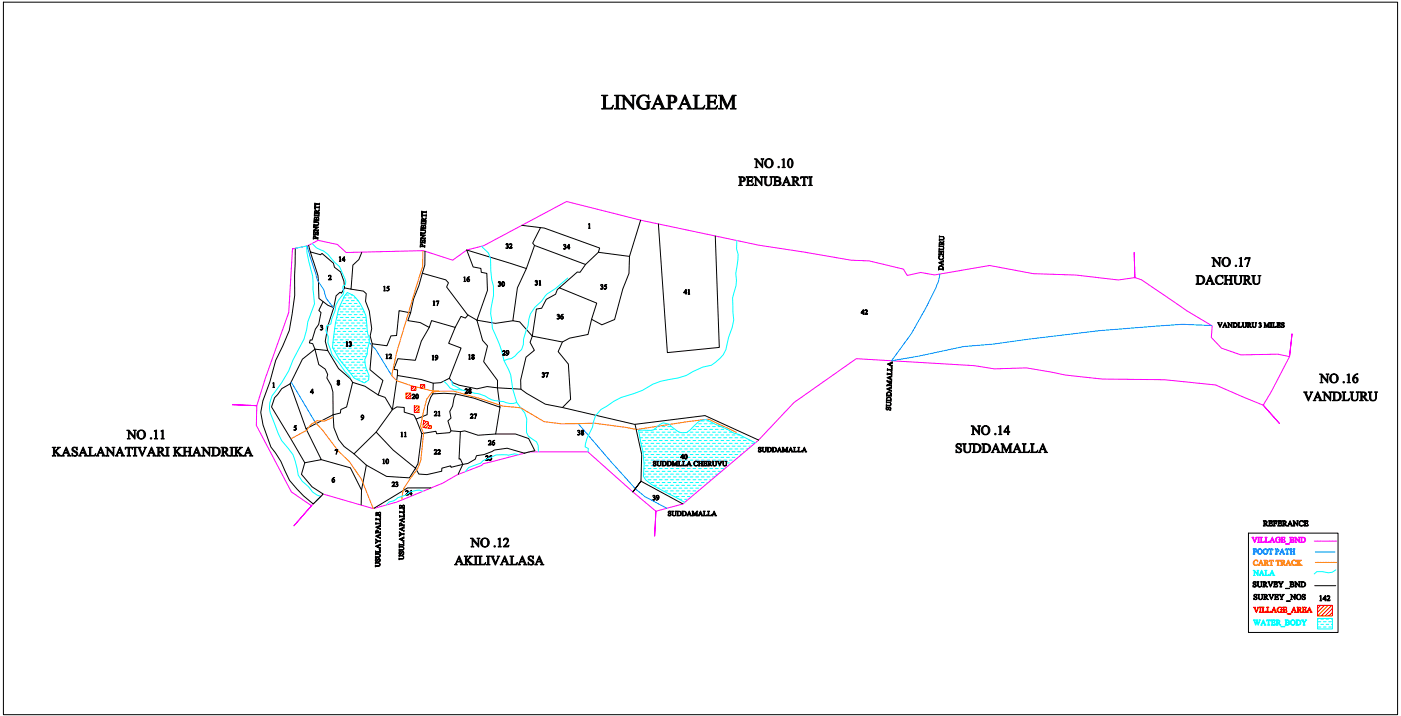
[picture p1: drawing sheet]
<svg xmlns="http://www.w3.org/2000/svg" width="297mm" height="152mm" viewBox="0 0 297 152" stroke-linecap="round" stroke-linejoin="round" font-family="sans-serif">
<g fill="none" stroke="#0ff" stroke-width=".21">
<path d="M62.6 52.7l2.4-.5a27.8 27.8 0 0 0 1.3 6.4l.1 2.9 .3 2.9-1.4 3.9-.3 1.6-.6 2.1-2.3 4.3a26.2 26.2 0 0 1-4.4 7.7 5.9 5.9 0 0 0 .5 5.9l1.5 3.6 2.4 3 .9 2.8 .2 1.5 .9 1.3 1.3 1.1 .9 1.2 .9 .6 .8 .3-1 1M66.2 51.6l.9 1a5.5 5.5 0 0 1 3.1 2.2l1.8 1.8 1.3 3.1-.1 .7-.5 .3v.5l.2 .6-.2 .6-1 1.3-.5 1-.2 1.2-.6 1.7-.3 1.1-.9 .5-.1 1 .5 1.3-.1 1.2 .9 2.6 3.9 4.9M102.1 52.2l1.5 1.5 .4 1.2 .3 4.4 .3 1.4v2l-.6 3.8 .4 3.1a26.3 26.3 0 0 1 2.5 6.9l1.4 3 .4 3 .9 2.9 1.7 2.2 .4 1.3-.1 2.8 .4 .8 1.8 1.2 .3 .8 .1 1.4M120.4 59l-2.6 2.2-1.7 1.1-1.3 1.6a5.9 5.9 0 0 0-2.9 5.2l-.9 2.8v1.2l-.4 1.1-1.5 1.4-.7 .5-1.5 .4M156.2 51v1.8l.3 1.2-.5 4 .2 1.5-.1 1.1-.8 2.6 .3 4.7-1.5 5.5a5.1 5.1 0 0 1-2.4 3.4l-.9 .7-1.8 .4-3.5 1.7-1.7 .6a14.8 14.8 0 0 0-7.6 2.6l-4.5 1.5-1.5 .8-1.5 1.1a4.7 4.7 0 0 0-3.1 4.4 9.6 9.6 0 0 0-1.5 4.2l.6 .3v.8M70.6 73.9h.4M70.6 72.7h.4M70.7 71.5h.3M70.9 70.3h.1M71 74.5h.5M71 73.3h.5M71 72.1h.5"/>
<path d="M71 70.9h.5M71 69.7h.5M71.1 68.5h.4M71.4 67.3h.1M71.5 75.1h.6M71.5 73.9h.6M71.5 72.7h.6M71.5 71.5h.6M71.5 70.3h.6M71.5 69.1h.6M71.5 67.9h.6M71.5 66.7h.6"/>
<path d="M71.8 65.6h.3M72 76.2h.1M72.1 75.6h.6M72.1 74.5h.6M72.1 73.3h.6M72.1 72.1h.6M72.1 70.9h.6M72.1 69.7h.6M72.1 68.5h.6M72.1 67.3h.6M72.1 66.1h.6M72.1 65h.6"/>
<path d="M72.4 76.8h.3M72.6 63.8h.1M72.7 76.2h.6M72.7 75.1h.6M72.7 73.9h.6M72.7 72.7h.6M72.7 71.5h.6M72.7 70.3h.6M72.7 69.1h.6M72.7 67.9h.6M72.7 66.7h.6M72.7 65.6h.6"/>
<path d="M72.7 64.4h.6M72.8 63.2h.5M72.9 77.4h.4M73.3 76.8h.6M73.3 75.6h.6M73.3 74.5h.6M73.3 73.3h.6M73.3 72.1h.6M73.3 70.9h.6M73.3 69.7h.6M73.3 68.5h.6M73.3 67.3h.6"/>
<path d="M73.3 66.1h.6M73.3 65h.6M73.3 63.8h.6M73.3 62.6h.6M73.4 78h.5M73.6 62.1l1.4 .6a9.6 9.6 0 0 1 2.8 7.2l.2 1 .3 .6v1.2l-.4 1.4-.1 1.1-.5 1.1 .3 1.8 .6 1.5v1l-.9 .6-2.2-1-3.2-4.1-1.4-2.4 .6-5.1 .7-3.1 1.2-2.7zM73.9 78.6h.6M73.9 77.4h.6M73.9 76.2h.6M73.9 75.1h.6M73.9 73.9h.6M73.9 72.7h.6"/>
<path d="M73.9 71.5h.6M73.9 70.3h.6M73.9 69.1h.6M73.9 67.9h.6M73.9 66.7h.6M73.9 65.6h.6M73.9 64.4h.6M73.9 63.2h.6M74.5 79.2h.6M74.5 78h.6M74.5 76.8h.6M74.5 75.6h.6"/>
<path d="M74.5 74.5h.6M74.5 73.3h.6M74.5 72.1h.6M74.5 70.9h.6M74.5 69.7h.6M74.5 68.5h.6M74.5 67.3h.6M74.5 66.1h.6M74.5 65h.6M74.5 63.8h.6M74.5 62.6h.3M75.1 79.8h.6"/>
<path d="M75.1 78.6h.6M75.1 77.4h.6M75.1 76.2h.6M75.1 75.1h.6M75.1 73.9h.6M75.1 72.7h.6M75.1 71.5h.6M75.1 70.3h.6M75.1 69.1h.6M75.1 67.9h.6M75.1 66.7h.6M75.1 65.6h.6"/>
<path d="M75.1 64.4h.6M75.1 63.2h.3M75.7 79.2h.6M75.7 78h.6M75.7 76.8h.6M75.7 75.6h.6M75.7 74.5h.6M75.7 73.3h.6M75.7 72.1h.6M75.7 70.9h.6M75.7 69.7h.6M75.7 68.5h.6"/>
<path d="M75.7 67.3h.6M75.7 66.1h.6M75.7 65h.6M75.7 63.8h.2M76.3 79.8h.6M76.3 78.6h.6M76.3 77.4h.6M76.3 76.2h.6M76.3 75.1h.6M76.3 73.9h.6M76.3 72.7h.6M76.3 71.5h.6"/>
<path d="M76.3 70.3h.6M76.3 69.1h.6M76.3 67.9h.6M76.3 66.7h.6M76.3 65.6h.6M76.3 64.4h.1M76.9 79.2h.6M76.9 78h.6M76.9 76.8h.5M76.9 75.6h.6M76.9 74.5h.6M76.9 73.3h.6"/>
<path d="M76.9 72.1h.6M76.9 70.9h.6M76.9 69.7h.6M76.9 68.5h.6M76.9 67.3h.6M76.9 66.1h.3M77.5 79.8h.6M77.5 78.6h.3M77.5 75.1h.3M77.5 73.9h.5M77.5 72.7h.6M77.5 71.5h.6"/>
<path d="M77.5 70.3h.4M77.5 69.1h.3M77.5 67.9h.2M77.5 66.7h.1M78.1 73.3h.1M78.1 72.1h.2M75.7 80.4h.6M76.8 81h.1M76.9 80.4h.6M77.5 81h.1M78.1 80.4h.1M94.1 80.8l.8 .9a2.16 2.16 0 0 0 2.3 1h.7"/>
<path d="M95.6 80.7l.3 .9 .9 .5a7.1 7.1 0 0 0 3.2 1.1l.6 .2a8.4 8.4 0 0 1 3.7 1.4l2.1 .3a4.5 4.5 0 0 0 3.2 .3M109.9 96.5l-.8-.2a4.7 4.7 0 0 1-2.7 .2h-1.2l-2.8 1.2-.5 .6-2.5 .9-.8 .9M135.6 92.3h.1M135.6 91.7h.6M135.7 92.9h.5M135.9 94h.3M136.2 95.2h.1M136.2 94.6h.6M136.2 93.5h.6M136.2 92.3h.6M136.3 95.8h.5M136.4 97h.4"/>
<path d="M136.5 99.4h.3M136.5 98.2h.3M136.8 100h.6M136.8 98.8h.6M136.8 97.6h.6M136.8 96.4h.6M136.8 95.2h.6M136.8 94h.6M136.8 92.9h.6M136.8 91.7h.6M137.4 99.4h.6M137.4 98.2h.6"/>
<path d="M137.4 97h.6M137.4 95.8h.6M137.4 94.6h.6M137.4 93.5h.6M137.4 92.3h.6M138 100h.6M138 98.8h.6M138 97.6h.6M138 96.4h.6M138 95.2h.6M138 94h.6M138 92.9h.6"/>
<path d="M138 91.7h.6M138.6 99.4h.6M138.6 98.2h.6M138.6 97h.6M138.6 95.8h.6M138.6 94.6h.6M138.6 93.5h.6M138.6 92.3h.6M138.7 91.1h.5M139.2 100h.6M139.2 98.8h.6M139.2 97.6h.6"/>
<path d="M139.2 96.4h.6M139.2 95.2h.6M139.2 94h.6M139.2 92.9h.6M139.2 91.7h.6M139.4 90.5h.4M139.8 99.4h.6M139.8 98.2h.6M139.8 97h.6M139.8 95.8h.6M139.8 94.6h.6M139.8 93.5h.6"/>
<path d="M139.8 92.3h.6M139.8 91.1h.6M140.4 100h.6M140.4 98.8h.6M140.4 97.6h.6M140.4 96.4h.6M140.4 95.2h.6M140.4 94h.6M140.4 92.9h.6M140.4 91.7h.6M140.4 90.5h.6M141 99.4h.6"/>
<path d="M141 98.2h.6M141 97h.6M141 95.8h.6M141 94.6h.6M141 93.5h.6M141 92.3h.6M141 91.1h.6M141.6 100h.6M141.6 98.8h.6M141.6 97.6h.6M141.6 96.4h.6M141.6 95.2h.6"/>
<path d="M141.6 94h.6M141.6 92.9h.6M141.6 91.7h.6M141.6 90.5h.6M142.2 99.4h.6M142.2 98.2h.6M142.2 97h.6M142.2 95.8h.6M142.2 94.6h.6M142.2 93.5h.6M142.2 92.3h.6M142.2 91.1h.6"/>
<path d="M142.8 100h.6M142.8 98.8h.6M142.8 97.6h.6M142.8 96.4h.6M142.8 95.2h.6M142.8 94h.6M142.8 92.9h.6M142.8 91.7h.6M143.4 99.4h.6M143.4 98.2h.6M143.4 97h.6M143.4 95.8h.6"/>
<path d="M143.4 94.6h.6M143.4 93.5h.6M143.4 92.3h.6M144 100h.5M144 98.8h.5M144 97.6h.5M144 96.4h.5M144 95.2h.5M144 94h.5M144 92.9h.5M144 91.7h.1M144.5 99.4h.6"/>
<path d="M144.5 98.2h.6M144.5 97h.6M144.5 95.8h.6M144.5 94.6h.6M144.5 93.5h.6M144.5 92.3h.6M145.1 100h.6M145.1 98.8h.6M145.1 97.6h.6M145.1 96.4h.6M145.1 95.2h.6M145.1 94h.6"/>
<path d="M145.1 92.9h.6M145.7 91.7h.1M145.7 99.4h.6M145.7 98.2h.6M145.7 97h.6M145.7 95.8h.6M145.7 94.6h.6M145.7 93.5h.6M145.7 92.3h.6M146.3 100h.6M146.3 98.8h.6M146.3 97.6h.6"/>
<path d="M146.3 96.4h.6M146.3 95.2h.6M146.3 94h.6M146.3 92.9h.6M146.3 91.7h.6M146.9 99.4h.6M146.9 98.2h.6M146.9 97h.6M146.9 95.8h.6M146.9 94.6h.6M146.9 93.5h.6M146.9 92.3h.6"/>
<path d="M146.9 91.1h.6M147.5 100h.6M147.5 98.8h.6M147.5 97.6h.6M147.5 96.4h.6M147.5 95.2h.6M147.5 94h.6M147.5 92.9h.6M147.5 91.7h.6M147.5 90.5h.6M148.1 99.4h.6M148.1 98.2h.6"/>
<path d="M148.1 97h.6M148.1 95.8h.6M148.1 94.6h.6M148.1 93.5h.6M148.1 92.3h.6M148.1 91.1h.6M148.1 89.9h.6M148.7 100h.6M148.7 98.8h.6M148.7 97.6h.6M148.7 96.4h.6M148.7 95.2h.6"/>
<path d="M148.7 94h.6M148.7 92.9h.6M148.7 91.7h.6M148.7 90.5h.6M148.7 89.3h.6M149.3 99.4h.6M149.3 98.2h.6M149.3 97h.6M149.3 95.8h.6M149.3 94.6h.6M149.3 93.5h.6M149.3 92.3h.6"/>
<path d="M149.3 91.1h.6M149.3 89.9h.6M149.9 100h.6M149.9 98.8h.6M149.9 97.6h.6M149.9 96.4h.6M149.9 95.2h.6M149.9 94h.6M149.9 92.9h.6M149.9 91.7h.6M149.9 90.5h.6M149.9 89.3h.4"/>
<path d="M150.5 99.4h.6M150.5 98.2h.6M150.5 97h.6M150.5 95.8h.6M150.5 94.6h.6M150.5 93.5h.6M150.5 92.3h.6M150.5 91.1h.6M150.5 89.9h.6M151.1 100h.6M151.1 98.8h.6M151.1 97.6h.6"/>
<path d="M151.1 96.4h.6M151.1 95.2h.6M151.1 94h.6M151.1 92.9h.6M151.1 91.7h.6M151.1 90.5h.6M151.7 99.4h.6M151.7 98.2h.6M151.7 97h.6M151.7 95.8h.6M151.7 94.6h.6M151.7 93.5h.6"/>
<path d="M151.7 92.3h.6M151.7 91.1h.6M152.3 100h.6M152.3 98.8h.6M152.3 97.6h.6M152.3 96.4h.6M152.3 95.2h.6M152.3 94h.6M152.3 92.9h.6M152.3 91.7h.6M152.3 90.5h.6M152.9 99.4h.6"/>
<path d="M152.9 98.2h.6M152.9 97h.6M152.9 95.8h.6M152.9 94.6h.6M152.9 93.5h.6M152.9 92.3h.6M152.9 91.1h.6M153.5 98.8h.5M153.5 97.6h.5M153.5 96.4h.5M153.5 95.2h.5M153.5 94h.5"/>
<path d="M153.5 92.9h.5M153.5 91.7h.5M154 98.2h.6M154 97h.6M154 95.8h.6M154 94.6h.6M154 93.5h.6M154 92.3h.6M154 91.1h.2M154.6 97.6h.6M154.6 96.4h.6M154.6 95.2h.6"/>
<path d="M154.6 94h.6M154.6 92.9h.6M154.6 91.7h.6M155.2 97h.6M155.2 95.8h.6M155.2 94.6h.6M155.2 93.5h.6M155.2 92.3h.6M155.8 96.4h.6M155.8 95.2h.6M155.8 94h.6M155.8 92.9h.6"/>
<path d="M156.4 97h.1M156.4 95.8h.6M156.4 94.6h.6M156.4 93.5h.6M156.4 92.3h.5M157 96.4h.2M157 95.2h.6M157 94h.6M157 92.9h.6M157.6 95.8h.3M157.6 94.6h.6M157.6 93.5h.6"/>
<path d="M158.2 95.2h.4M158.2 94h.6M158.8 94.6h.5M158.8 93.5h.4M159.4 94h.6M160.1 93.9l-3.4-1.7-1.2-.4-1.2-.7-2.6-1.1a3.2 3.2 0 0 0-3.5-.6l-1.8 1.7a2.27 2.27 0 0 1-3.3-.1l-1.2-1-1.3-.3-.7 .4a3.4 3.4 0 0 1-3.7 1.1l-.8 .1 .2 1.4a21 21 0 0 1 .8 8.3l.5 .8 1.2 1 7.1 3.8M89.7 104.2a3.7 3.7 0 0 0-3.8 .8l-1.6 .6-.9 .7-.9 .2-.6 .6M136.4 100.6h.4M136.8 101.2h.6M137.4 101.8h.6M137.4 100.6h.6M138 102.4h.6"/>
<path d="M138 101.2h.6M138.6 102.9h.6M138.6 101.8h.6M138.6 100.6h.6M139.2 102.4h.6M139.2 101.2h.6M139.5 103.5h.3M139.8 102.9h.6M139.8 101.8h.6M139.8 100.6h.6M140.4 103.5h.6M140.4 102.4h.6"/>
<path d="M140.4 101.2h.6M141 104.1h.6M141 102.9h.6M141 101.8h.6M141 100.6h.6M141.6 103.5h.6M141.6 102.4h.6M141.6 101.2h.6M141.8 104.7h.4M142.2 104.1h.6M142.2 102.9h.6M142.2 101.8h.6"/>
<path d="M142.2 100.6h.6M142.8 104.7h.6M142.8 103.5h.6M142.8 102.4h.6M142.8 101.2h.6M143.4 105.3h.6M143.4 104.1h.6M143.4 102.9h.6M143.4 101.8h.6M143.4 100.6h.6M144 104.7h.5M144 103.5h.5"/>
<path d="M144 102.4h.5M144 101.2h.5M144 105.9h.5M144.5 105.3h.6M144.5 104.1h.6M144.5 102.9h.6M144.5 101.8h.6M144.5 100.6h.6M145.1 106.5h.1M145.1 105.9h.6M145.1 104.7h.6M145.1 103.5h.6"/>
<path d="M145.1 102.4h.6M145.1 101.2h.6M145.7 105.3h.6M145.7 104.1h.6M145.7 102.9h.6M145.7 101.8h.6M145.7 100.6h.6M146.3 104.7h.6M146.3 103.5h.6M146.3 102.4h.6M146.3 101.2h.6M146.9 104.1h.6"/>
<path d="M146.9 102.9h.6M146.9 101.8h.6M146.9 100.6h.6M147.5 103.5h.6M147.5 102.4h.6M147.5 101.2h.6M148.1 102.9h.6M148.1 101.8h.6M148.1 100.6h.6M148.7 103.5h.1M148.7 102.4h.6M148.7 101.2h.6"/>
<path d="M149.3 102.9h.2M149.3 101.8h.6M149.3 100.6h.6M149.9 102.4h.3M149.9 101.2h.6M150.5 101.8h.4M150.5 100.6h.6M151.1 101.2h.5M151.7 100.6h.6M279.4 131.2h3.1v2.2h-3.1zM279.4 132.4h.1M279.4 131.3h.1"/>
<path d="M279.5 133h.5M279.5 131.9h.5M280 132.4h.6M280 131.3h.6M280.6 133h.6M280.6 131.9h.6M281.2 132.4h.5M281.2 131.3h.5M281.7 133h.6M281.7 131.9h.6M282.3 132.4h.2M282.3 131.3h.2"/>
<path d="M283.2 120.9l-.7 .5-.8 .1-1.3-.2h-1.2l-.6 .5"/>
</g>
<g fill="none" stroke="#f0f" stroke-width=".21">
<path d="M62 52.8l3.2-.7 2.2-1.1 4.1 .9 1.9 1.7 16.3-.4 6.3 2 3-2.2 3.5-.9 17.6-9.4 15.8 4 25 5.3 19.6 3.2 3.8 .1 7.2 1.8 .9 1.3 2.8-.6 3 .5 11.6-2 9.3 1.7 9.1 .3 8.9 1.1 3.5-.5-.1-5.4 .1 5.4 1.4 .4 9.6 6.6 5.4 3.2-.2 2.5 2.2 2.3 4.1 1.4 7.8-.2 2.5 .5 .5-4.8-.5 4.8-3.8 7.5-1.8 2.8 3.5 3.9-3.5-3.9-10.1-4.2-10.8-1.2-13.2-.1-7.8-.8-8.3-1.6-6.8 .2-4.2-.6-25.1-1.5-13.2 9.3-7.5 8-16 13.5-5.7 1.5-.3 5.3 .3-5.3-5-4.1-9.4-8.4h-12.5l-9.7 2.5-.4 .3-5.2 2-3 1.8-9.8 4-5 1.4-10.6-3.1-2.5 2.5-3.7 4.2 3.7-4.2-4.2-2.9-7.5-14.2 .1-4.2-5.2-.2 5.2 .2 1.9-5.8 4.9-13.9zM278.6 114.8h.2M278.9 114.8h.2M279.2 114.8h.1M279.3 114.8h.2M279.6 114.8h.2M279.9 114.8h.1M280 114.8h.1M280.2 114.8h.2M280.5 114.8h.1M280.6 114.8h.2M280.9 114.8h.2"/>
<path d="M281.2 114.8h.1M281.3 114.8h.1M281.5 114.8h.2M281.8 114.8h.1M281.9 114.8h.2M282.2 114.8h.2M282.5 114.8h.1M282.6 114.8h.2M282.8 114.8h.2M283.1 114.8h.1M283.2 114.8h.2"/>
</g>
<g fill="none" stroke="#000" stroke-width=".21">
<path d="M.7 .5h295.6v151.1h-295.6zM62.6 52.7l-.1 9.9-1.2 7.5-2.8 6.3-1.3 4.6-1.5 4.1-.4 2.4 .5 2.7 1.6 4.6 2.2 3.1 1.8 4 2.9 3.3 2.1 1.7 2.1-2.1-2.3-1.5-2.3-2.7 .7-2.4-7-11.9 .6-1.9 1.5-2 1.8-1M65.4 52l1.2 3.8a12.5 12.5 0 0 1 .9 5.3l.1 2.2 1.9 1.5 1.3 .5 .5-2.6 .8-.7 .3 .2 .7-1.1-.2-1.4-.7-2-1.3-1-.2-.9-2.4-2-.3 .2-2.2-.6M76.7 53.5l-.6 1.6-1.3 1.1-.4 5.1-1.3-.2M89.5 58l5 1.4 .6 .6-.4 .9 4.4 5.9 2 1.1 1.2 4.3 1.1 1.2-.9 3.3 3 4v1.6l4.9 .2M90.1 53.3v2.9l-1.3 4.4-1.1 2.8-.6 3-2.5-.5-.5 5.3h-1.2l-.9 2.1-3.1-.4-.4-1.6 .3-1.6-.5-3.7-.8-2.1 .2-1.6-.7-.6-2.6-.4M111.6 57l-1.9 4.1-1 6.9 1.5 .3 2.7 3-.5 1.3 .9 1.7-1.8 1.5-1.1 4.8v1.9l1.2 .9 4 2.3 3.7 .7 1.7-1.7-.5-7.5-2.2-2.6 .9-2.1M113.3 52.1l10.8 4 2.8-2.6M114.6 48.3l-1.7 3.3 .4 .5-1.7 4.9-12.6-4 1.3 3.6 1.7 .3v.9l1.2 .2 .1 3.6-2.2 6.3 3.9 .7 3.7-.6M133.5 54.4l-.1 3.6-1.4 3.3-1.7 6.5-2.7 1.1-2.2-1.2 1.1-3.4-7.9-3.2 3.8-3.4 .6 .1 1.1-1.7M135.8 46.7l-2.3 7.7-6.6-.9 .2-.9-11.7-4.2-4.8-.6M139.6 47.5l1.9 27.3 11-1.1-.8-23.6"/>
<path d="M64.1 76.2l2.7-2.1 .8 3.2 1.3 1 .6 1.1-.2 .8 .9 1.5 .4 1.5v4.8l-5.7 3-3.4-9.5zM68.5 64l-.9 1.9 .5 .4-.5 2.5-.7 1-.7 2.3h-.4l-.2 .6 .7 .2 .5 1.2M69.5 74.4l2.3 3.8 2.5 2.1 .5 .8-1.3 5.2-1.2 .6-.1 .7-1.6 .4a8.3 8.3 0 0 0 4.5 8.3l4.7-4.6 3.4-4.8-1.6-2.6-1.4-.5-2.8-1.9-2.6-.8M70.8 65.3l-1.2 3.6-.6 3.5 .5 2-2.7-.3M78.9 72.9l-.5 5.5 2.8 2.3-1 3.1M84.3 79.6l-1.1 7.3 1-.6 1.5 .1v1l2.1 .6 .4 .9 2.4-.9 .1-1.8 .6-1.9 .5-.8 .1-2.2M87.1 66.4l-.6 1.6 2.6 .4 1.9 1.1 .5-1.5 5 1.5 1.2-2.4 1 .4 .5-.7M91 69.5l-1.7 2.8-1.2 4.1-3.8-.3-.8 2.2 .8 .2v1.1l5 .9 2.6 .8 1.6-.1 1.8-1M96.5 69.5l-1.4 3.3 2.7 1-2.5 6.4 .7 1 1.3 .5 3.8 .8 2.2-.5 2.2 .3 .5 4.1-5.5-1.9-3.8-.9-2.5-.2-2.4 .1M118.6 61.1l-.4 .3-.4 1-2 1.1-1 1.9-1.1 .2-.8 5.7 6.3 1.2 1.6-.8 3.9-.8 .7-3.2M64.9 91l3.2 6.5-3.5 .7M68.1 97.5l6.2 1.7 2.3 4.8v3.1"/>
<path d="M77.7 98.7l-1.1 5.3M88.2 88.9l1.2 3.1-.8 6.3-.5 1-4.7-3.8-3.6-3.8M96.7 83.6l-.4 .8-.3 1.7-.6 1.2 .2 1.4-.6 .6 .6 2.1-.2 .4-2.8 .2-.2-.5-3 .5M97.6 91.6l-.3 5.8h.3l.5 1.1-2.5 .6-.1-.3-1.8 .5-.1 .7-3.1 .7-1.7-.1-.7-1.3-1.3 2.1-4.8-.3-4.3-2.4-2.6-2.4M105.1 92.1h4.2l2.8 .9 1.3 2.6-2.2 .5-3.7-1-2.7 .4-2.2 .9-1.6 .3-.2 .7-1.6 .9-1.1 .2-1 2.2M106 86.4l-.9 5.7-3.8 .2-2.8-.9-.9 .2-2-.2M119.3 86.4l15.3 3.6 14.9-1.8 11.3 5.1M134.6 90l1.5 6.4-.2 5.7-1.7 2.2 1.7-2.2 8.9 4.8M91.4 103.5h-5l-7.2 4.4M264.7 113.1h19v21.1h-19zM278.7 124.2h4.5"/>
</g>
<path d="M65.1 52.2l2.2 7.2 1.3 2.1 .5 1.8 1.6 1.9M199.3 58.1l-.3 1.5a71.1 71.1 0 0 1-10 16.9l5.7-.9 9.6-2.1 6.4-.5a405 405 0 0 1 40-4.2l6.2 .3M78.3 72.7l1.3 1.4 3.4 5.6M61.7 81l5.1 8.5M122.6 89.9l7.1 8.2 5.1 5.7 2 1.6 4.6 2.4M278.9 117.1h4.1" fill="none" stroke="#007fff" stroke-width=".21"/>
<g fill="none" stroke="#ff7f00" stroke-width=".21">
<path d="M89.7 53.2l-.1 3.3-5.5 18.2-1.1 5 1.1 1 2.8 1 4.5 1.2 1.5 .1M66.8 89.5l1.6 1.8 3.3 4.3 2.4 2.4 2.6 3.7 2.4 6.2M70.7 88.5l-1.8 .8-1.7-.1-1.3 .9-.9 1.2-3.3 1.8M156.2 91.7l-6-2.8-4 .5-11.3 1.7-2.2-.4-6.7-.9-7 .1-3.6-.4-5-3-3.8-.4-4.8-1.6-5.5-1.5h-3.4l-1.3 .2-1.1 1.5-1.3 5.7 .6 1.5-.6 5.7-.6 1.8-3 4.2-.4 2.5M278.9 119.3h.2M279.2 119.3h.5M279.8 119.3h.4M280.3 119.3h.5M280.9 119.3h.5M281.5 119.3h.4M282 119.3h.5M282.6 119.3h.4"/>
<path d="M283.1 119.3h.3"/>
</g>
<g fill="none" stroke="#f00" stroke-width=".21">
<path d="M86.1 83.4h1v1.2h-1zM86.5 83.4l-.4 .4M87 83.4l-.9 .9M87.1 84.5l-.1 .1M87.1 83.9l-.6 .7M87.2 82h1v.8h-1zM87.2 82v.1M87.8 82l-.6 .6M87.8 86.1h1.1v1.4h-1.1zM87.9 86.1h-.1M88.2 82.3l-.6 .5M88.4 86.1l-.6 .6"/>
<path d="M88.9 87.5h-.1M88.9 86.9l-.7 .6M88.9 86.3l-1.1 1M89.2 81.6h.8v.7h-.8zM89.4 81.6l-.2 .3M89.8 89.2l1.1 .3-.1 .7 .7 .1-.1 .6-1.8-.3zM90 89.3l-.2 .1M90 81.6l-.7 .7M90 82.1l-.1 .2M90.4 89.4l-.7 .7M90.8 90.2l-.5 .5M90.9 89.6l-1.1 1.1"/>
<path d="M91.3 90.3l-.5 .5M91.4 90.8l-.1 .1M279.4 128.4h3.1v2.2h-3.1zM280 128.4l-.6 .7M280.8 128.4l-1.4 1.5M281.6 128.4l-2.2 2.2M282.4 128.4l-2.2 2.2M282.5 129.9l-.8 .7M282.5 129.1l-1.6 1.5"/>
</g>
<g fill="#000" stroke="#000" stroke-width=".21">
<path d="M127.5 20.2l1.4 .1a.38 .38 0 0 0-.4 .1 .38 .38 0 0 0-.1 .4v2a1.25 1.25 0 0 0 1.7-.5l-.3 .8h-2.3l.4-.1 .1-.3v-2.1l-.1-.3z" fill-rule="evenodd"/>
<path d="M130.3 20.2h1.2l-.3 .1-.1 .3v2.3l.4 .2h-1.2l.3-.1 .1-.3v-2.2z" fill-rule="evenodd"/>
<path d="M131.6 20.2h.8l1.8 2.2-.1-2-.4-.2h1.1l-.4 .1-.1 .3v2.6l-2-2.4 .1 2.1 .4 .2h-1.1l.4-.2v-2.3z" fill-rule="evenodd"/>
<path d="M135.6 20.4l.7-.3 1 .2 .2-.2 .1 1a1.14 1.14 0 0 0-1.5-.7 1.14 1.14 0 0 0-.6 1.4 1.13 1.13 0 0 0 .5 1.1 1.13 1.13 0 0 0 1.2 0v-1.1l-.4-.3h1.2l-.4 .3v1.1l-.1 .1a1.92 1.92 0 0 1-2.4-.6l-.1-.9 .3-.7z" fill-rule="evenodd"/>
<path d="M139.6 20.1l1.1 2.6 .5 .4h-1.2l.3-.2-.3-.7h-1.1l-.3 .7 .4 .2h-1l.5-.4zM139.5 20.8l-.5 1.2h1z" fill-rule="evenodd"/>
<path d="M141.3 20.2h1a.88 .88 0 0 1 1.2 .9 .88 .88 0 0 1-1.3 .7l-.1 1.1 .4 .2h-1.2l.3-.1 .1-.3v-2.1l-.1-.3zM142.1 20.4v1.2a.66 .66 0 0 0 .9-.6 .66 .66 0 0 0-.9-.6z" fill-rule="evenodd"/>
<path d="M145.2 20.1l1.2 2.6 .4 .4h-1.1l.3-.2-.3-.7h-1.1l-.3 .7 .3 .2h-.9l.4-.4zM145.1 20.8l-.5 1.2h1z" fill-rule="evenodd"/>
<path d="M146.9 20.2l1.4 .1a.38 .38 0 0 0-.4 .1 .38 .38 0 0 0-.1 .4v2a1.24 1.24 0 0 0 1.7-.5l-.3 .8h-2.3l.4-.1 .1-.3v-2.1l-.1-.3z" fill-rule="evenodd"/>
<path d="M149.6 20.2h2.3v.6l-.4-.4h-1v1.1h.9l.3-.4v1l-.4-.4h-.8v1.2l.7 .1a.96 .96 0 0 0 1-.6l-.3 .7h-2.3l.4-.1 .1-.3-.1-2.3z" fill-rule="evenodd"/>
<path d="M152.3 20.2h.9l1 2.3 1.1-2.3h.8l-.3 .1-.1 .3v2.2l.1 .2 .3 .1h-1.2l.3-.2 .1-2.2-1.2 2.4-1.2-2.4 .1 2.2 .3 .2h-1l.4-.1v-.3v-2.2z" fill-rule="evenodd"/>
<path d="M156.6 37.5h.7a.56 .56 0 0 1 .7 .6 .56 .56 0 0 1-.9 .4v.7l.3 .2h-.8l.3-.3-.1-1.5zM157.1 37.6v.8a.42 .42 0 0 0 .6-.4 .42 .42 0 0 0-.6-.4z" fill-rule="evenodd"/>
<path d="M158.2 37.5h1.4v.4l-.2-.3h-.7v.7h.6l.2-.2v.6l-.2-.3h-.6v.8h.7l.4-.3-.2 .5h-1.4l.2-.3v-1.5z" fill-rule="evenodd"/>
<path d="M159.8 37.5h.5l1.1 1.4v-1.3l-.2-.1h.6l-.2 .2v1.7l-1.3-1.5v1.3l.2 .2h-.6l.3-.3v-1.4z" fill-rule="evenodd"/>
<path d="M159.9 33.7h.6l1.1 1.4v-1.2l-.3-.2h.7l-.3 .2v1.7l-1.3-1.5 .1 1.3 .2 .2h-.6l.2-.2v-1.5z" fill-rule="evenodd"/>
<path d="M162.1 34.6a.96 .96 0 0 1 1.9 0 .96 .96 0 0 1-1.9 0zM162.7 33.8a.97 .97 0 0 0 .4 1.7 .98 .98 0 0 0-.1-1.7z" fill-rule="evenodd"/>
<path d="M161.9 37.5h.8l-.3 .1v1a.55 .55 0 0 0 .6 .7 .55 .55 0 0 0 .5-.7l-.1-1-.2-.1h.7l-.3 .2v.9a.73 .73 0 0 1-.8 .8 .73 .73 0 0 1-.7-.8v-1z" fill-rule="evenodd"/>
<path d="M163.9 37.5h.8a.51 .51 0 0 1 .7 .2 .51 .51 0 0 1-.2 .7 .52 .52 0 0 1 .4 .7 .52 .52 0 0 1-.8 .3h-.9l.3-.3v-1.4zM164.5 38.5v.7a.47 .47 0 0 0 .6 0 .47 .47 0 0 0 0-.7zM164.5 37.6v.7a.45 .45 0 0 0 .6 0 .45 .45 0 0 0 0-.6 .45 .45 0 0 0-.6-.1z" fill-rule="evenodd"/>
<path d="M165.8 33.9l.5-.2v1.7l.2 .2h-.7l.2-.2v-1.3v-.2z" fill-rule="evenodd"/>
<path d="M167.2 33.8a.49 .49 0 0 1 .8 .2 1.07 1.07 0 0 1-.5 1.6 1.14 1.14 0 0 1-.3-1.8zM167.4 33.8l-.2 .5a.92 .92 0 0 0 .4 1.2l.2-.2 .1-.9-.2-.6z" fill-rule="evenodd"/>
<path d="M166.7 37.5l.8 1.6 .2 .3h-.7l.2-.2-.2-.5h-.7l-.2 .5 .3 .2h-.6l.2-.3zM166.7 37.9l-.3 .7h.6z" fill-rule="evenodd"/>
<path d="M167.8 37.5h.7a.51 .51 0 0 1 .7 .3 .51 .51 0 0 1-.4 .7l.9 .9h-.5l-.6-.9h-.2v.6l.2 .3h-.8l.3-.3v-1.4zM168.4 37.6v.8a.42 .42 0 0 0 .6-.4 .42 .42 0 0 0-.6-.4z" fill-rule="evenodd"/>
<path d="M169.8 37.5h1.5v.4l-.2-.3h-.5v1.5l.3 .3h-.8l.3-.2v-1.6h-.5l-.2 .3z" fill-rule="evenodd"/>
<path d="M171.4 37.5h.8l-.2 .2v1.5l.2 .2h-.8l.3-.3v-1.4z" fill-rule="evenodd"/>
<path d="M66.5 48l.2 .1 .8 .1-.8 .6h.7l.1-.1v.3l-.1-.1h-.8l-.1 .1v-.2l.8-.6h-.7l-.1 .1z" fill-rule="evenodd"/>
<path d="M66.5 49.1h.2l-.2 .2v.3h.4l-.1-.4 .3 .1-.1 .3 .3 .1 .1-.4-.2-.2 .3 .1-.1 .7-.1-.1h-.7l-.1 .1z" fill-rule="evenodd"/>
<path d="M66.6 46.9l.1 .1 .5 .1a.39 .39 0 0 1 .4 .4 .39 .39 0 0 1-.5 .3h-.5l-.1 .1 .1-.4v.2h.6a.29 .29 0 0 0 .3-.3 .29 .29 0 0 0-.3-.3h-.5l-.1 .1z" fill-rule="evenodd"/>
<path d="M66.7 43.6h.3l-.2 .3h.8l.1-.1v.4l-.1-.1-.8-.1 .1 .4h-.2z" fill-rule="evenodd"/>
<path d="M66.5 50.1a.3 .3 0 0 1 .4 0 .3 .3 0 0 1 0 .4l.5-.1v.4l-.1-.2h-.8l-.1 .1zM66.5 50.2v.3h.4a.22 .22 0 0 0-.1-.3 .22 .22 0 0 0-.3 0z" fill-rule="evenodd"/>
<path d="M66.7 46.1l.2-.1 .2 .2 .2-.2 .2 .1 .1 .8-.2-.1-.7-.1-.1 .2zM67.2 46.2l-.1 .4h.4v-.3zM66.8 46.2l-.1 .4h.3a.25 .25 0 0 0 0-.3 .25 .25 0 0 0-.2-.1z" fill-rule="evenodd"/>
<path d="M66.7 45.4v.2h.8l.1-.1v.4l-.1-.1-.7-.1-.2 .2z" fill-rule="evenodd"/>
<path d="M66.8 44.7h.3l.1 .2 .5-.5v.3l-.5 .4h.4l.1-.1-.1 .4-.1-.1-.8-.1v.2zM66.8 44.9l-.1 .2h.5l-.1-.3z" fill-rule="evenodd"/>
<path d="M66.8 43l.1 .2h.7l.1-.1v.4l-.1-.1-.8-.1-.1 .2z" fill-rule="evenodd"/>
<path d="M69.7 58.5a.33 .33 0 0 1 .5 .1 .33 .33 0 0 1-.2 .4l-.2 .3 .5-.1-.1 .2h-.6l.5-.6-.2-.3-.3 .1z" fill-rule="evenodd"/>
<path d="M71.9 54.6l.3-.2v1h.1h-.4l.2-.7z" fill-rule="evenodd"/>
<path d="M73 54.4v.7h.2l-.2 .3h-.1v-.2h-.4zM72.9 54.6l-.3 .5h.3z" fill-rule="evenodd"/>
<path d="M89.2 49.7l.1 .1 .9 .1-.8 .6h.7l.1-.1-.1 .3v-.1h-.8l-.1 .2v-.3l.7-.6h-.6l-.1 .1z" fill-rule="evenodd"/>
<path d="M89.2 50.8h.2l-.2 .2v.3l.4 .1-.2-.5 .4 .1-.2 .4h.4l.1-.4-.2-.2 .2 .1v.8l-.1-.2h-.7l-.2 .1z" fill-rule="evenodd"/>
<path d="M89.3 48.6v.1l.5 .1a.39 .39 0 0 1 .4 .4 .39 .39 0 0 1-.4 .3h-.5l-.1 .2v-.5l.1 .2h.5a.29 .29 0 0 0 .4-.3 .29 .29 0 0 0-.4-.3h-.5l-.1 .2z" fill-rule="evenodd"/>
<path d="M89.4 45.3h.2l-.1 .3h.8l.1-.1v.4l-.2-.1-.7-.1 .1 .4h-.2z" fill-rule="evenodd"/>
<path d="M89.2 51.8a.29 .29 0 0 1 .4 0 .29 .29 0 0 1 0 .4l.5-.1v.4l-.2-.2h-.7l-.1 .1zM89.2 51.9v.3h.4a.23 .23 0 0 0-.1-.3 .23 .23 0 0 0-.3 0z" fill-rule="evenodd"/>
<path d="M89.4 47.8l.2-.1 .2 .2 .2-.2 .2 .1v.8v-.1l-.8-.1-.1 .2zM89.9 47.9l-.1 .4h.4v-.3zM89.4 48l-.1 .3h.4a.24 .24 0 0 0 0-.3 .24 .24 0 0 0-.3 0z" fill-rule="evenodd"/>
<path d="M89.3 47.1l.1 .2h.8l.1-.1v.4l-.2-.1-.7-.1-.1 .2z" fill-rule="evenodd"/>
<path d="M89.4 46.4h.3l.2 .2 .5-.4-.1 .2-.4 .4h.4v-.1v.4l-.2-.1h-.7l-.1 .1zM89.4 46.6v.2h.4l-.1-.3z" fill-rule="evenodd"/>
<path d="M89.4 44.8l.2 .1h.7l.1-.1v.4l-.1-.1-.7-.1-.2 .2z" fill-rule="evenodd"/>
<path d="M98.3 58.8l.3-.1v.9l.1 .1h-.4l.2-.7z" fill-rule="evenodd"/>
<path d="M99.1 58.9l.5-.2-.5 .5a.31 .31 0 0 1 .4 .1 .31 .31 0 0 1-.1 .4 .31 .31 0 0 1-.4-.1v-.3zM99.1 59.2a.23 .23 0 0 0 0 .4 .23 .23 0 0 0 .3-.1v-.3z" fill-rule="evenodd"/>
<path d="M105.7 59.8h.3l.1 .2-.1 .1 .2 .2a.35 .35 0 0 1-.2 .4 .35 .35 0 0 1-.4 0l.1-.1a.22 .22 0 0 0 .4-.1 .22 .22 0 0 0-.3-.3 .19 .19 0 0 0 .2-.1 .19 .19 0 0 0-.1-.2 .19 .19 0 0 0-.2 0z" fill-rule="evenodd"/>
<path d="M107.3 51.8l.4-.1v.2l-.1 .2 .2 .1a.34 .34 0 0 1-.1 .4 .34 .34 0 0 1-.5 0h.1a.22 .22 0 0 0 .4-.2 .22 .22 0 0 0-.3-.2 .19 .19 0 0 0 .2-.2 .19 .19 0 0 0-.1-.2 .19 .19 0 0 0-.2 .1z" fill-rule="evenodd"/>
<path d="M108 51.8a.32 .32 0 0 1 .6 .1 .32 .32 0 0 1-.3 .4l-.2 .3 .5-.1-.1 .2h-.5l.4-.6-.1-.3-.3 .2z" fill-rule="evenodd"/>
<path d="M113.5 59.6l.4-.1v.2l-.1 .2 .2 .1a.34 .34 0 0 1-.1 .4 .34 .34 0 0 1-.5 0h.1a.22 .22 0 0 0 .4-.2 .22 .22 0 0 0-.3-.2 .19 .19 0 0 0 .2-.2 .19 .19 0 0 0-.1-.2 .19 .19 0 0 0-.2 .1z" fill-rule="evenodd"/>
<path d="M114.3 59.6l.3-.1v.9l.1 .1h-.4l.1-.1v-.7z" fill-rule="evenodd"/>
<path d="M119.5 51.9h.4l.1 .2-.2 .2 .2 .1a.35 .35 0 0 1-.1 .4 .35 .35 0 0 1-.4 0l.1-.1a.22 .22 0 0 0 .3-.1 .22 .22 0 0 0-.3-.3 .19 .19 0 0 0 .2-.1 .19 .19 0 0 0-.1-.2 .19 .19 0 0 0-.2 .1z" fill-rule="evenodd"/>
<path d="M120.6 51.8l.1 .7h.1l-.1 .3h-.1v-.2h-.4zM120.6 52l-.4 .5h.4z" fill-rule="evenodd"/>
<path d="M124.8 47.5l.2-.1v.9l.1 .1h-.3h.1v-.7z" fill-rule="evenodd"/>
<path d="M199 54.3h.4a.41 .41 0 0 0-.2 .5 .41 .41 0 0 0 .6 .2 .41 .41 0 0 0 .1-.6l-.1-.1a.49 .49 0 0 1 0 .8 .49 .49 0 0 1-.7-.3z" fill-rule="evenodd"/>
<path d="M199.1 52.1l.1 .1h.5a.38 .38 0 0 1 .4 .4 .38 .38 0 0 1-.4 .4h-.5l-.1 .1v-.4l.1 .1h.5a.29 .29 0 0 0 .4-.2 .29 .29 0 0 0-.4-.3h-.5l-.1 .1z" fill-rule="evenodd"/>
<path d="M199.2 50v.1l.5 .1a.39 .39 0 0 1 .5 .4 .39 .39 0 0 1-.5 .3h-.5l-.1 .2 .1-.5v.2h.5a.29 .29 0 0 0 .4-.3 .29 .29 0 0 0-.4-.3h-.5v.2z" fill-rule="evenodd"/>
<path d="M199.1 53.2l.1 .1h.7l.2-.1v.4l-.5-.2v.5l.5-.1-.1 .4v-.1l-.8-.1-.1 .2v-.4l.4 .1v-.5l-.4 .2z" fill-rule="evenodd"/>
<path d="M199 55.7l1-.5v.4h-.3v.4l.2 .1 .1-.1v.3zM199.2 55.8l.4 .2v-.4z" fill-rule="evenodd"/>
<path d="M199.2 56.4a.5 .5 0 0 1 .6 0 .5 .5 0 0 1 .2 .5v.4l-.2-.1h-.7l-.1 .1zM199.1 56.6v.4h.8a.45 .45 0 0 0-.2-.5 .45 .45 0 0 0-.6 .1z" fill-rule="evenodd"/>
<path d="M199.2 51.3h.3l.1 .2 .5-.4v.2l-.5 .4 .4 .1 .1-.2v.5l-.2-.2h-.7l-.1 .1zM199.2 51.5v.2l.4 .1-.1-.3z" fill-rule="evenodd"/>
<path d="M256.5 58.4l.7 1.6 .3 .3h-.7l.2-.1-.2-.5h-.7l-.2 .5 .2 .1h-.5l.2-.3zM256.5 58.8l-.4 .8h.7z" fill-rule="evenodd"/>
<path d="M256.9 54.6h.5l1.1 1.4v-1.1l-.2-.3h.6l-.2 .3v1.6l-1.3-1.5v1.4l.2 .1h-.6l.2-.1 .1-1.5z" fill-rule="evenodd"/>
<path d="M258 58.6l.5-.2 .6 .1 .1-.1 .1 .6a.71 .71 0 0 0-.9-.5 .71 .71 0 0 0-.4 1 .69 .69 0 0 0 .5 .7 .69 .69 0 0 0 .8-.4 .91 .91 0 0 1-1.4 .4 .91 .91 0 0 1-.1-1.4z" fill-rule="evenodd"/>
<path d="M259 55.6a.96 .96 0 0 1 1.9 0 .96 .96 0 0 1-1.9 0zM259.6 54.8a.97 .97 0 0 0 .5 1.6 .98 .98 0 0 0-.1-1.7z" fill-rule="evenodd"/>
<path d="M259.5 58.4h.8l-.3 .2v.7h.9v-.7l-.3-.2h.8l-.3 .3v1.4l.3 .2h-.8l.3-.1v-.8h-.9v.8l.3 .1h-.8l.2-.2v-1.5z" fill-rule="evenodd"/>
<path d="M262.7 54.8l.5-.2v1.7l.3 .2h-.7l.2-.1v-1.3v-.2z" fill-rule="evenodd"/>
<path d="M261.5 58.4h.8l-.3 .2v1a.55 .55 0 0 0 .6 .7 .55 .55 0 0 0 .5-.8l-.1-.9-.2-.2h.7l-.3 .2v.9a.73 .73 0 0 1-.8 .8 .73 .73 0 0 1-.7-.8v-.9z" fill-rule="evenodd"/>
<path d="M264.1 54.6h1l-.6 1.9h-.2l.6-1.6h-.7l-.3 .2z" fill-rule="evenodd"/>
<path d="M265.4 58.4h.8l-.3 .2v1a.55 .55 0 0 0 .6 .7 .55 .55 0 0 0 .5-.8l-.1-.9-.2-.2h.6l-.2 .2v.9a.73 .73 0 0 1-.8 .8 .73 .73 0 0 1-.7-.8v-.9z" fill-rule="evenodd"/>
<path d="M68 69.1l.3-.1 .1 .2-.1 .2 .1 .1a.35 .35 0 0 1-.1 .5 .35 .35 0 0 1-.4-.1h.1a.22 .22 0 0 0 .4-.2 .22 .22 0 0 0-.3-.2 .19 .19 0 0 0 .2-.1 .19 .19 0 0 0-.1-.3 .19 .19 0 0 0-.3 .1z" fill-rule="evenodd"/>
<path d="M73.4 72.6l.2-.2v1l.2 .1h-.4l.1-.1v-.7z" fill-rule="evenodd"/>
<path d="M74.1 72.5h.3l.1 .2-.1 .2 .1 .1a.34 .34 0 0 1-.1 .4 .34 .34 0 0 1-.4 0l.1-.1a.22 .22 0 0 0 .4-.1 .22 .22 0 0 0-.3-.2v-.1a.19 .19 0 0 0 .2-.1 .19 .19 0 0 0-.1-.2 .19 .19 0 0 0-.3 .1z" fill-rule="evenodd"/>
<path d="M81.3 60.8l.3-.1v.9l.1 .1h-.4l.2-.1v-.7z" fill-rule="evenodd"/>
<path d="M81.8 75.2l.3-.1v.9l.1 .1h-.4l.2-.1v-.7z" fill-rule="evenodd"/>
<path d="M82.2 60.7h.3l-.4 .3a.37 .37 0 0 1 .4 .2 .37 .37 0 0 1-.2 .5h-.3v-.1a.26 .26 0 0 0 .5-.1 .26 .26 0 0 0-.3-.4h-.2z" fill-rule="evenodd"/>
<path d="M82.5 75.2a.32 .32 0 0 1 .5 .1 .32 .32 0 0 1-.2 .4l-.2 .3 .5-.1-.1 .2h-.6l.5-.6-.2-.3-.3 .2z" fill-rule="evenodd"/>
<path d="M91.6 75.5l.3-.2v1l.1 .1h-.4l.2-.1v-.7z" fill-rule="evenodd"/>
<path d="M91.8 63.9l.3-.1v.9l.1 .1h-.4l.2-.1v-.7z" fill-rule="evenodd"/>
<path d="M92.4 75.4a.49 .49 0 0 1 .5 .5 .49 .49 0 0 1-.6 .5l.4-.5h-.4zM92.3 75.7a.25 .25 0 0 0 .5 0 .25 .25 0 0 0-.5 0z" fill-rule="evenodd"/>
<path d="M92.5 63.8h.6l-.4 1 .2-.9-.4 .2z" fill-rule="evenodd"/>
<path d="M99.3 75.3l.3-.1v.9l.1 .1h-.3l.1-.1v-.7z" fill-rule="evenodd"/>
<path d="M100.1 75.3a.26 .26 0 0 1 .4-.1 .26 .26 0 0 1-.1 .4 .28 .28 0 0 1 .2 .4 .28 .28 0 0 1-.4 .1 .28 .28 0 0 1 0-.4zM100.1 75.9a.22 .22 0 0 0 .4 0 .22 .22 0 0 0-.4 0zM100.1 75.4a.2 .2 0 0 0 .4 0 .2 .2 0 0 0-.4 0z" fill-rule="evenodd"/>
<path d="M106.5 59.8a.48 .48 0 0 1 .5 .4 .48 .48 0 0 1-.3 .5 .6 .6 0 0 1-.2-.9zM106.6 59.8a.57 .57 0 0 0 .2 .9v-.7z" fill-rule="evenodd"/>
<path d="M106.7 74.4l.4 .1v.3l-.4 .4h.5l-.1 .1h-.6l.5-.6-.2-.2-.2 .1z" fill-rule="evenodd"/>
<path d="M107.4 74.4a.49 .49 0 0 1 .5 .5 .49 .49 0 0 1-.5 .5l.4-.5h-.5zM107.4 74.7a.25 .25 0 0 0 .5 0 .25 .25 0 0 0-.5 0z" fill-rule="evenodd"/>
<path d="M115 79.1l.3-.1 .1 .2-.1 .2 .1 .2a.35 .35 0 0 1-.1 .4 .35 .35 0 0 1-.4 0l.1-.1a.22 .22 0 0 0 .4-.1 .22 .22 0 0 0-.3-.3 .19 .19 0 0 0 .2-.1 .19 .19 0 0 0-.1-.3 .19 .19 0 0 0-.3 .1z" fill-rule="evenodd"/>
<path d="M115.7 79h.6l-.4 1 .3-.9-.5 .2z" fill-rule="evenodd"/>
<path d="M118.2 66.7h.3l.1 .2-.1 .2 .1 .1a.34 .34 0 0 1-.1 .4 .34 .34 0 0 1-.4 0h.1a.22 .22 0 0 0 .3-.2 .22 .22 0 0 0-.2-.2 .19 .19 0 0 0 .2-.2 .19 .19 0 0 0-.1-.2 .19 .19 0 0 0-.3 .1z" fill-rule="evenodd"/>
<path d="M119 66.9l.4-.2-.4 .4a.3 .3 0 0 1 .4 .1 .3 .3 0 0 1-.1 .4 .3 .3 0 0 1-.4 0l-.1-.4zM119 67.2a.27 .27 0 0 0 0 .4 .27 .27 0 0 0 .4-.1 .27 .27 0 0 0-.2-.4z" fill-rule="evenodd"/>
<path d="M127.4 60.4h.3l.1 .2-.1 .2 .2 .1a.34 .34 0 0 1-.2 .4 .34 .34 0 0 1-.4 0l.1-.1a.22 .22 0 0 0 .4-.1 .22 .22 0 0 0-.3-.2v-.1a.19 .19 0 0 0 .2-.1 .19 .19 0 0 0-.1-.2 .19 .19 0 0 0-.2 .1z" fill-rule="evenodd"/>
<path d="M128.3 60.4h.3l-.4 .2a.37 .37 0 0 1 .4 .3 .37 .37 0 0 1-.2 .4h-.3v-.1a.26 .26 0 0 0 .5-.1 .26 .26 0 0 0-.3-.3l-.2-.1z" fill-rule="evenodd"/>
<path d="M145.4 61.4l.1 .6h.1l-.1 .4h-.1v-.3h-.4zM145.4 61.5l-.4 .5h.4z" fill-rule="evenodd"/>
<path d="M145.9 61.5l.2-.1v.9l.2 .1h-.4l.1-.1v-.7z" fill-rule="evenodd"/>
<path d="M183 65.7l.1 .6h.1l-.1 .4h-.1v-.3h-.4zM183 65.8l-.4 .5h.4z" fill-rule="evenodd"/>
<path d="M183.4 65.8a.32 .32 0 0 1 .5 .1 .32 .32 0 0 1-.2 .4l-.2 .3 .5-.1-.1 .2h-.6l.5-.6-.2-.3-.3 .2z" fill-rule="evenodd"/>
<path d="M188.1 80.1l1-.5v.4h-.4v.4l.3 .1 .1-.2v.4zM188.3 80.2l.4 .1v-.3z" fill-rule="evenodd"/>
<path d="M188.2 77.2l1-.5v.4h-.4v.4l.3 .1v-.1v.3zM188.4 77.3l.4 .2v-.4z" fill-rule="evenodd"/>
<path d="M188.1 79.1l.1 .2h.8v-.4l-.2-.2 .3 .1v.8l-.1-.2h-.7l-.2 .1z" fill-rule="evenodd"/>
<path d="M188.1 78.2l.1 .1 .8 .1 .1-.4-.2-.2 .2 .1v.8l-.1-.2h-.7l-.2 .1z" fill-rule="evenodd"/>
<path d="M253.6 58.4h.7a.94 .94 0 0 1 1.1 .9 .94 .94 0 0 1-1 1h-.8l.2-.2v-1.5zM254.1 58.6v1.6a.82 .82 0 0 0 1-.8 .82 .82 0 0 0-1-.8z" fill-rule="evenodd"/>
<path d="M258.1 68.4h.4l-.1 .2 .3 .6 .3-.6-.1-.2h.3l-.5 1.1z" fill-rule="evenodd"/>
<path d="M259.7 68.4l.5 1h-.3v-.3h-.4l-.1 .3h.1h-.3zM259.7 68.7l-.2 .4h.3z" fill-rule="evenodd"/>
<path d="M260.2 68.4h.3l.6 .8v-.7l-.1-.1h.3l-.1 .2v.9l-.7-.8v.6l.1 .1h-.3h.1v-.8z" fill-rule="evenodd"/>
<path d="M261.4 68.4h.4a.5 .5 0 0 1 .6 .5 .5 .5 0 0 1-.6 .5h-.4l.1-.1v-.7zM261.6 68.5v.9a.43 .43 0 0 0 .6-.5 .43 .43 0 0 0-.6-.4z" fill-rule="evenodd"/>
<path d="M262.4 68.4h.5l-.2 .1v.8l.4 .1 .2-.2-.1 .2h-.8l.2-.1v-.7z" fill-rule="evenodd"/>
<path d="M263.3 68.4h.4l-.1 .1v.6a.29 .29 0 0 0 .3 .3 .29 .29 0 0 0 .3-.4v-.5l-.2-.1h.4l-.2 .1v.5a.38 .38 0 0 1-.4 .5 .38 .38 0 0 1-.3-.5v-.5z" fill-rule="evenodd"/>
<path d="M263.5 58.4h.7a.51 .51 0 0 1 .7 .3 .51 .51 0 0 1-.4 .7l.9 .9h-.5l-.6-.9h-.2v.7l.2 .2h-.8l.3-.2v-1.4zM264.1 58.6v.8a.42 .42 0 0 0 .6-.5 .42 .42 0 0 0-.6-.3z" fill-rule="evenodd"/>
<path d="M264.4 68.4l.7 .1v.3l-.2 .2 .5 .4h-.3l-.3-.4-.1 .3 .1 .1h-.4l.2-.1v-.7zM264.7 68.5v.4a.22 .22 0 0 0 .3-.2 .22 .22 0 0 0-.3-.2z" fill-rule="evenodd"/>
<path d="M265.4 68.4h.4l-.1 .1v.6a.29 .29 0 0 0 .3 .3 .29 .29 0 0 0 .2-.4v-.5l-.1-.1h.3l-.1 .1v.5a.39 .39 0 0 1-.4 .5 .39 .39 0 0 1-.4-.5z" fill-rule="evenodd"/>
<path d="M267 68.5h.3l.1 .2-.1 .2 .1 .1a.35 .35 0 0 1-.1 .4 .35 .35 0 0 1-.4 0l.1-.1a.22 .22 0 0 0 .3-.1 .22 .22 0 0 0-.3-.3 .19 .19 0 0 0 .3-.1 .19 .19 0 0 0-.1-.2 .19 .19 0 0 0-.3 .1z" fill-rule="evenodd"/>
<path d="M268 68.4h.2l.4 .8 .3-.8h.3l-.1 .2v.7l.1 .1h-.4h.1v-.8l-.3 .8-.4-.8v.7l.1 .1h-.3l.1-.1v-.8z" fill-rule="evenodd"/>
<path d="M269.3 68.4h.4l-.1 .2v.7l.1 .1h-.4l.1-.1v-.8z" fill-rule="evenodd"/>
<path d="M269.8 68.4h.4l-.1 .1v.8l.3 .1 .2-.2-.1 .2h-.7l.1-.1v-.7z" fill-rule="evenodd"/>
<path d="M270.7 68.4h.7l.1 .3-.2-.2h-.3v.4l.4-.2v.4l-.4-.2v.5h.3l.2-.2-.1 .2h-.7l.1-.1v-.7z" fill-rule="evenodd"/>
<path d="M271.7 68.5l.5-.1v.4a.21 .21 0 0 0-.1-.3 .21 .21 0 0 0-.3 .1 .21 .21 0 0 0 .2 .3 .32 .32 0 0 1 .2 .4 .32 .32 0 0 1-.5 .1v-.3a.27 .27 0 0 0 .2 .3 .27 .27 0 0 0 .3-.2l-.5-.4z" fill-rule="evenodd"/>
<path d="M279.8 79.3h.5l1.1 1.4v-1.1l-.3-.3h.7l-.3 .2v1.7l-1.3-1.5 .1 1.4 .2 .1h-.6l.2-.1v-1.5z" fill-rule="evenodd"/>
<path d="M281.9 80.3a.96 .96 0 0 1 1.9 0 .96 .96 0 0 1-1.9 0zM282.5 79.5a1.01 1.01 0 0 0 .3 1.6h.1a.93 .93 0 0 0 .5-.9 .93 .93 0 0 0-.7-.8z" fill-rule="evenodd"/>
<path d="M285.6 79.5l.5-.2v1.7l.2 .2h-.7l.2-.1v-1.3v-.2z" fill-rule="evenodd"/>
<path d="M287.1 79.7l.3-.3 .5-.1-.6 .3-.2 .6a.58 .58 0 0 1 .8 .1 .58 .58 0 0 1-.2 .8 .58 .58 0 0 1-.8-.1l-.1-.7zM287.1 80.3l-.1 .3a.39 .39 0 0 0 .3 .6 .39 .39 0 0 0 .4-.6l-.3-.5z" fill-rule="evenodd"/>
<path d="M11.1 94.9h.8l-.3 .1v.8l.7-.7-.2-.2h.7l-.9 .8 1.2 1h-.9l.1-.2-.7-.7v.8l.3 .1h-.8l.2-.2v-1.5z" fill-rule="evenodd"/>
<path d="M14 94.8l.8 1.7 .2 .2h-.7l.2-.1-.2-.5h-.7l-.2 .5 .3 .1h-.6l.2-.2zM14 95.3l-.3 .7h.6z" fill-rule="evenodd"/>
<path d="M15.3 95.1l.4-.3h.7l-.1 .7a.4 .4 0 0 0-.3-.6 .4 .4 0 0 0-.4 .5l.3 .3a.6 .6 0 0 1 .5 .8 .6 .6 0 0 1-1 .2l-.1 .1v-.7a.51 .51 0 0 0 .4 .5 .51 .51 0 0 0 .5-.2v-.2a1.4 1.4 0 0 1-1-1z" fill-rule="evenodd"/>
<path d="M17.6 94.8l.7 1.7 .3 .2h-.7l.2-.1-.2-.5h-.7l-.2 .5 .2 .1h-.5l.2-.2zM17.6 95.3l-.4 .7h.7z" fill-rule="evenodd"/>
<path d="M18.7 94.9h.9l-.3 .1-.1 1.5a.7 .7 0 0 0 1.1-.3l-.1 .5h-1.5l.3-.2v-1.5z" fill-rule="evenodd"/>
<path d="M21.4 94.8l.7 1.7 .3 .2h-.8l.2-.1-.1-.5h-.8l-.1 .5 .2 .1h-.6l.3-.2zM21.3 95.3l-.3 .7h.6z" fill-rule="evenodd"/>
<path d="M22.4 94.9h.5l1.1 1.4v-1.2l-.3-.2h.7l-.3 .2v1.7l-1.3-1.5 .1 1.3 .2 .1h-.6l.2-.1v-1.5z" fill-rule="evenodd"/>
<path d="M25.4 94.8l.7 1.7 .3 .2h-.7l.2-.1-.2-.5h-.7l-.2 .5 .2 .1h-.6l.3-.2zM25.4 95.3l-.4 .7h.7z" fill-rule="evenodd"/>
<path d="M26.9 91.2h.5l1.1 1.4v-1.2l-.2-.2h.6l-.3 .3v1.6l-1.2-1.5v1.3l.2 .2h-.6l.2-.1v-1.5z" fill-rule="evenodd"/>
<path d="M26.6 94.9h1.5v.4l-.2-.3h-.5v1.5l.3 .2h-.8l.3-.1v-1.6h-.5l-.2 .3z" fill-rule="evenodd"/>
<path d="M28.2 94.9h.8l-.2 .2v1.5l.2 .1h-.8l.3-.2v-1.5z" fill-rule="evenodd"/>
<path d="M29 92.2a.96 .96 0 0 1 1.9 0 .96 .96 0 0 1-1.9 0zM29.6 91.4a1.01 1.01 0 0 0 .3 1.7h.2a.98 .98 0 0 0-.2-1.8z" fill-rule="evenodd"/>
<path d="M29.1 94.9h.8l-.2 .2 .5 1.3 .5-1.3-.2-.2h.6l-.3 .2-.6 1.7-.8-1.8z" fill-rule="evenodd"/>
<path d="M32.1 94.8l.7 1.7 .3 .2h-.7l.2-.1-.2-.5h-.7l-.2 .5 .2 .1h-.5l.2-.2zM32.1 95.3l-.4 .7h.7z" fill-rule="evenodd"/>
<path d="M32.7 91.4l.5-.2v1.8l.2 .1h-.7l.3-.1v-1.3l-.1-.2z" fill-rule="evenodd"/>
<path d="M34.1 91.4l.5-.2v1.8l.2 .1h-.7l.3-.1v-1.3l-.1-.2z" fill-rule="evenodd"/>
<path d="M33.2 94.9h.7a.51 .51 0 0 1 .7 .3 .51 .51 0 0 1-.4 .6l.9 .9h-.5l-.7-.8h-.2v.6l.3 .2h-.8l.3-.2v-1.4zM33.7 95l.1 .8a.42 .42 0 0 0 .5-.4 .42 .42 0 0 0-.6-.4z" fill-rule="evenodd"/>
<path d="M35.1 94.9h.8l-.3 .2v1.5l.3 .1h-.8l.3-.2v-1.5z" fill-rule="evenodd"/>
<path d="M36.7 94.9h.8l-.3 .1v.8l.7-.7-.1-.2h.7l-1 .8 1.2 1h-.9l.2-.2-.8-.7v.8l.3 .1h-.8l.3-.2v-1.5z" fill-rule="evenodd"/>
<path d="M38.7 94.9h.8l-.2 .1v.7h.8v-.7l-.2-.1h.8l-.3 .2v1.5l.3 .1h-.8l.2-.1v-.8h-.8v.8l.2 .1h-.8l.3-.2v-1.5z" fill-rule="evenodd"/>
<path d="M41.7 94.8l.7 1.7 .3 .2h-.7l.2-.1-.2-.5h-.7l-.2 .5 .2 .1h-.6l.3-.2zM41.6 95.3l-.3 .7h.7z" fill-rule="evenodd"/>
<path d="M42.7 94.9h.5l1.2 1.4v-1.2l-.3-.2h.6l-.2 .2v1.7l-1.3-1.5v1.3l.3 .1h-.7l.3-.1v-1.5z" fill-rule="evenodd"/>
<path d="M44.8 94.9h.8a.94 .94 0 0 1 1.1 .9 .94 .94 0 0 1-1 .9h-.9l.3-.2v-1.4zM45.3 95v1.6a.82 .82 0 0 0 1.1-.8 .82 .82 0 0 0-1.1-.8z" fill-rule="evenodd"/>
<path d="M46.8 94.9h.7a.51 .51 0 0 1 .8 .3 .51 .51 0 0 1-.5 .6l.6 .8 .3 .1h-.5l-.6-.8h-.2v.6l.2 .2h-.8l.3-.2v-1.4zM47.4 95v.8a.41 .41 0 0 0 .6-.3 .41 .41 0 0 0-.4-.5z" fill-rule="evenodd"/>
<path d="M48.7 94.9h.8l-.2 .2v1.5l.2 .1h-.8l.3-.2v-1.5z" fill-rule="evenodd"/>
<path d="M49.6 94.9h.8l-.2 .1v.8l.7-.7-.2-.2h.7l-1 .8 1.3 1h-.9l.1-.2-.7-.7v.8l.2 .1h-.8l.3-.2v-1.5z" fill-rule="evenodd"/>
<path d="M52.6 94.8l.7 1.7 .3 .2h-.7l.2-.1-.2-.5h-.7l-.2 .5 .2 .1h-.5l.2-.2zM52.6 95.3l-.4 .7h.7z" fill-rule="evenodd"/>
<path d="M57.8 81.3l.3-.1v.9l.1 .1h-.4l.2-.8z" fill-rule="evenodd"/>
<path d="M62.5 90.3h.4l-.5 .2a.37 .37 0 0 1 .4 .3 .37 .37 0 0 1-.1 .4l-.4 .1v-.2a.26 .26 0 0 0 .5-.1 .26 .26 0 0 0-.3-.3h-.2z" fill-rule="evenodd"/>
<path d="M66.3 82.5v.7h.2l-.2 .3h-.1v-.2h-.4zM66.2 82.7l-.3 .5h.3z" fill-rule="evenodd"/>
<path d="M71.1 95.3h.5l-.3 1 .2-.8-.5 .1z" fill-rule="evenodd"/>
<path d="M71.5 80.8a.26 .26 0 0 1 .4-.1 .26 .26 0 0 1-.1 .4 .29 .29 0 0 1 .3 .4 .29 .29 0 0 1-.5 .1 .29 .29 0 0 1 .1-.4zM71.5 81.4a.25 .25 0 0 0 .5 0 .25 .25 0 0 0-.5 0zM71.5 80.9a.2 .2 0 0 0 .4 0 .2 .2 0 0 0-.4 0z" fill-rule="evenodd"/>
<path d="M76.7 88.1a.49 .49 0 0 1 .5 .5 .49 .49 0 0 1-.6 .5l.4-.5h-.4zM76.6 88.3a.25 .25 0 0 0 .5 0 .25 .25 0 0 0-.5 0z" fill-rule="evenodd"/>
<path d="M81.2 97.5l.2-.1v.9l.1 .1h-.3l.1-.1v-.7z" fill-rule="evenodd"/>
<path d="M81.9 97.4a.48 .48 0 0 1 .5 .4 .48 .48 0 0 1-.3 .6 .6 .6 0 0 1-.2-1zM82 97.4a.56 .56 0 0 0 .2 .9l.1-.7z" fill-rule="evenodd"/>
<path d="M85 91.8l.3-.2v1l.1 .1h-.4l.1-.8z" fill-rule="evenodd"/>
<path d="M85.7 91.8l.3-.2v1l.1 .1h-.3l.1-.1v-.7z" fill-rule="evenodd"/>
<path d="M87.4 83.7a.32 .32 0 0 1 .5 .1 .32 .32 0 0 1-.2 .4l-.2 .3 .5-.1-.1 .2h-.6l.5-.6-.2-.3-.2 .2z" fill-rule="evenodd"/>
<path d="M88.2 83.7a.48 .48 0 0 1 .6 .3 .48 .48 0 0 1-.3 .6 .51 .51 0 0 1-.4-.4 .51 .51 0 0 1 .1-.5zM88.4 83.7a.57 .57 0 0 0 .1 .8l.1-.7z" fill-rule="evenodd"/>
<path d="M92.1 95.5a.32 .32 0 0 1 .5 0 .32 .32 0 0 1-.2 .5l-.2 .2h.5l-.1 .1h-.6l.5-.6-.2-.2-.2 .1z" fill-rule="evenodd"/>
<path d="M92.1 87.3a.33 .33 0 0 1 .5 .1 .33 .33 0 0 1-.2 .5l-.2 .2 .5-.1-.1 .2h-.5l.4-.6-.1-.3-.3 .2z" fill-rule="evenodd"/>
<path d="M92.9 87.3l.3-.1v.9l.1 .1h-.4h.2v-.7z" fill-rule="evenodd"/>
<path d="M92.9 95.4l.4 .1v.3l-.4 .4h.5l-.1 .1h-.5l.4-.6-.1-.2-.3 .1z" fill-rule="evenodd"/>
<path d="M98.6 82.6a.32 .32 0 0 1 .5 0 .32 .32 0 0 1-.2 .5l-.2 .2h.5l-.1 .2h-.5l.4-.7-.1-.2-.3 .1z" fill-rule="evenodd"/>
<path d="M99.4 82.5h.5l-.2 .4a.29 .29 0 0 1 .3 .4 .29 .29 0 0 1-.5 .1 .29 .29 0 0 1 0-.4l-.1-.3zM99.4 83.2a.25 .25 0 0 0 .5 0 .25 .25 0 0 0-.5 0zM99.4 82.7a.2 .2 0 0 0 .4 0 .2 .2 0 0 0-.4 0z" fill-rule="evenodd"/>
<path d="M99.8 87.9a.32 .32 0 0 1 .5 0 .32 .32 0 0 1-.2 .5l-.3 .3 .5-.1v.2h-.6l.4-.6-.1-.3-.3 .1z" fill-rule="evenodd"/>
<path d="M100.5 87.8h.6l-.4 1 .3-.9-.6 .1z" fill-rule="evenodd"/>
<path d="M103 96.7a.32 .32 0 0 1 .5 .1 .32 .32 0 0 1-.2 .5l-.2 .2 .5-.1-.1 .2h-.6l.5-.6-.2-.3-.2 .2z" fill-rule="evenodd"/>
<path d="M103.6 93.5h.5l-.1 .4-.3 .4 .5-.1-.1 .2h-.6l.5-.6-.2-.3-.3 .2z" fill-rule="evenodd"/>
<path d="M103.9 96.7h.4l-.4 .2a.37 .37 0 0 1 .4 .3 .37 .37 0 0 1-.2 .4h-.3v-.1a.26 .26 0 0 0 .4-.1 .26 .26 0 0 0-.3-.3l-.2-.1z" fill-rule="evenodd"/>
<path d="M104.4 93.6l.5-.2-.4 .5a.3 .3 0 0 1 .4 .1 .3 .3 0 0 1-.1 .4 .3 .3 0 0 1-.4-.1l-.1-.3zM104.4 93.9a.27 .27 0 0 0 .1 .4 .27 .27 0 0 0 .4-.1 .27 .27 0 0 0-.3-.4z" fill-rule="evenodd"/>
<path d="M122.5 91.3h.4v.2l-.1 .2 .2 .1a.35 .35 0 0 1-.1 .4 .35 .35 0 0 1-.5 0h.1a.22 .22 0 0 0 .4-.2 .22 .22 0 0 0-.3-.2 .19 .19 0 0 0 .2-.2 .19 .19 0 0 0-.1-.2 .19 .19 0 0 0-.2 .1z" fill-rule="evenodd"/>
<path d="M123.3 91.4a.26 .26 0 0 1 .4-.1 .26 .26 0 0 1-.2 .4 .29 .29 0 0 1 .3 .4 .29 .29 0 0 1-.4 .1 .29 .29 0 0 1 0-.4zM123.3 92a.22 .22 0 0 0 .4 0 .22 .22 0 0 0-.4 0zM123.3 91.5a.2 .2 0 0 0 .4 0 .2 .2 0 0 0-.4 0z" fill-rule="evenodd"/>
<path d="M138.5 97.9l.6-.1-.1 .4a.21 .21 0 0 0 0-.3 .21 .21 0 0 0-.3 .1 .21 .21 0 0 0 .1 .3 .32 .32 0 0 1 .3 .4 .32 .32 0 0 1-.5 .1l-.1-.3a.23 .23 0 0 0 .2 .3 .23 .23 0 0 0 .2-.3l-.4-.3z" fill-rule="evenodd"/>
<path d="M139.2 97.8h.4l-.1 .1v.5a.29 .29 0 0 0 .3 .4 .29 .29 0 0 0 .3-.4v-.5l-.2-.1h.4l-.2 .1v.5a.39 .39 0 0 1-.4 .4 .39 .39 0 0 1-.3-.4v-.5z" fill-rule="evenodd"/>
<path d="M140.3 97.8h.4a.5 .5 0 0 1 .6 .5 .5 .5 0 0 1-.5 .5h-.5l.2-.1v-.7zM140.6 97.9v.9a.43 .43 0 0 0 .5-.5 .43 .43 0 0 0-.5-.4z" fill-rule="evenodd"/>
<path d="M141.4 97.8h.4a.5 .5 0 0 1 .6 .5 .5 .5 0 0 1-.6 .5h-.4l.1-.1v-.7zM141.7 97.9v.9a.43 .43 0 0 0 .5-.5 .43 .43 0 0 0-.5-.4z" fill-rule="evenodd"/>
<path d="M142.5 97.8h.2l.4 .8 .3-.8h.3l-.1 .2v.7l.1 .1h-.4l.1-.1v-.7l-.3 .8-.4-.8v.8h.1h-.3l.1-.1v-.8z" fill-rule="evenodd"/>
<path d="M143.8 97.8h.4l-.1 .1v.8h.4l.1-.1-.1 .2h-.7l.1-.1v-.7z" fill-rule="evenodd"/>
<path d="M144.8 96.4l.1 .6h.1l-.1 .4h-.2v-.3h-.4zM144.7 96.5l-.3 .5h.3z" fill-rule="evenodd"/>
<path d="M145.2 96.4a.48 .48 0 0 1 .6 .4 .48 .48 0 0 1-.3 .6 .51 .51 0 0 1-.4-.4 .51 .51 0 0 1 .1-.6zM145.3 96.4a.56 .56 0 0 0 .2 .9l.1-.7z" fill-rule="evenodd"/>
<path d="M144.7 97.8h.4l-.1 .1v.8h.4l.1-.1-.1 .2h-.7l.1-.1v-.7z" fill-rule="evenodd"/>
<path d="M146.1 97.8l.5 1h-.4v-.3h-.3l-.1 .2 .1 .1h-.3zM146.1 98l-.2 .4h.3z" fill-rule="evenodd"/>
<path d="M147.3 97.9l.6-.1v.4a.41 .41 0 0 0-.5-.2 .41 .41 0 0 0-.2 .6 .41 .41 0 0 0 .6 .1l.1-.1a.49 .49 0 0 1-.7 .1 .49 .49 0 0 1 .1-.8z" fill-rule="evenodd"/>
<path d="M148 97.8h.4l-.1 .5h.5v-.4l-.2-.1h.4l-.1 .2v.7l.1 .1h-.4l.2-.1v-.3h-.5l.1 .4h-.4l.2-.1v-.8z" fill-rule="evenodd"/>
<path d="M149.1 97.8h.8v.3l-.1-.2h-.4v.4l.4-.2v.4l-.4-.2v.4l.3 .1 .2-.2v.2h-.8l.1-.1v-.8z" fill-rule="evenodd"/>
<path d="M150 97.8l.7 .1 .1 .2-.3 .2 .5 .5h-.3l-.3-.4-.1 .3 .1 .1h-.4l.1-.1v-.8zM150.3 97.9v.4a.22 .22 0 0 0 .3-.1 .22 .22 0 0 0-.2-.3z" fill-rule="evenodd"/>
<path d="M151 97.8h.4l-.1 .1v.5a.29 .29 0 0 0 .3 .4 .29 .29 0 0 0 .2-.4v-.5l-.1-.1h.3l-.1 .1v.5a.39 .39 0 0 1-.4 .4 .39 .39 0 0 1-.4-.4v-.5z" fill-rule="evenodd"/>
<path d="M152.1 97.8h.4l-.2 .2 .3 .6 .3-.6-.1-.2h.3l-.5 1z" fill-rule="evenodd"/>
<path d="M153.1 97.8h.4l-.1 .1v.5a.29 .29 0 0 0 .3 .4 .29 .29 0 0 0 .3-.4v-.5l-.2-.1h.4l-.2 .1v.5a.39 .39 0 0 1-.4 .4 .39 .39 0 0 1-.3-.4v-.5z" fill-rule="evenodd"/>
<path d="M160.8 95l.6-.1-.1 .3a.21 .21 0 0 0-.1-.3 .21 .21 0 0 0-.2 .1 .21 .21 0 0 0 .1 .3 .32 .32 0 0 1 .3 .5 .32 .32 0 0 1-.6 0v-.2a.27 .27 0 0 0 .2 .2 .27 .27 0 0 0 .3-.1l-.5-.4z" fill-rule="evenodd"/>
<path d="M161.5 94.9h.4l-.1 .1v.5a.29 .29 0 0 0 .3 .3 .29 .29 0 0 0 .3-.3l-.1-.5-.1-.1h.4l-.2 .1v.5a.38 .38 0 0 1-.4 .4 .38 .38 0 0 1-.3-.5l-.1-.4z" fill-rule="evenodd"/>
<path d="M162.6 94.9h.4a.5 .5 0 0 1 .6 .5 .5 .5 0 0 1-.6 .5h-.4l.1-.2v-.7zM162.9 95v.8a.43 .43 0 0 0 .5-.4 .43 .43 0 0 0-.5-.4z" fill-rule="evenodd"/>
<path d="M163.7 94.9h.4a.5 .5 0 0 1 .6 .5 .5 .5 0 0 1-.6 .5h-.4l.1-.2v-.7zM164 95v.8a.43 .43 0 0 0 .5-.4 .43 .43 0 0 0-.5-.4z" fill-rule="evenodd"/>
<path d="M165.2 94.9l.6 1h-.4v-.4h-.4l-.1 .3 .1 .1h-.3zM165.2 95.1l-.2 .4h.4z" fill-rule="evenodd"/>
<path d="M165.8 94.9h.3l.4 .8 .3-.8h.3l-.2 .1v.7l.2 .2h-.4l.1-.1v-.8l-.4 .9-.4-.9v.7l.2 .2h-.4l.2-.2v-.7z" fill-rule="evenodd"/>
<path d="M167.6 94.9l.6 1h-.4v-.4h-.4l-.1 .3 .1 .1h-.3zM167.6 95.1l-.2 .4h.4z" fill-rule="evenodd"/>
<path d="M168.2 94.9h.5l-.2 .1v.8h.4l.1-.2v.3h-.8l.2-.2v-.7z" fill-rule="evenodd"/>
<path d="M169.1 94.9h.5l-.2 .1v.8h.4l.1-.2v.3h-.8l.2-.2v-.7z" fill-rule="evenodd"/>
<path d="M170.5 94.9l.6 1h-.4v-.4h-.4l-.1 .3 .1 .1h-.3zM170.5 95.1l-.2 .4h.4z" fill-rule="evenodd"/>
<path d="M187.9 86.4h.3a.21 .21 0 0 0-.3 .1 .21 .21 0 0 0 .1 .3 .21 .21 0 0 0 .3-.2 .32 .32 0 0 1 .5-.2 .32 .32 0 0 1 0 .5l-.3 .1a.27 .27 0 0 0 .3-.2 .27 .27 0 0 0-.1-.3h-.1a.35 .35 0 0 1-.3 .5 .35 .35 0 0 1-.4-.4z" fill-rule="evenodd"/>
<path d="M187.9 85.2l.1 .1h.5a.39 .39 0 0 1 .4 .5 .39 .39 0 0 1-.4 .3h-.5l-.1 .1v-.4l.1 .1 .5 .1a.29 .29 0 0 0 .4-.3 .29 .29 0 0 0-.4-.3h-.5l-.1 .1z" fill-rule="evenodd"/>
<path d="M188 82.5l1-.5v.4h-.3v.4h.2l.1-.1v.3zM188.2 82.5l.4 .2v-.3z" fill-rule="evenodd"/>
<path d="M188.1 84.3l.1-.1a.5 .5 0 0 1 .5 0 .5 .5 0 0 1 .2 .5v.5l-.1-.2h-.7l-.2 .1zM188.1 84.5l-.1 .4h.9a.44 .44 0 0 0-.3-.6 .44 .44 0 0 0-.5 .2z" fill-rule="evenodd"/>
<path d="M188.1 83.3a.51 .51 0 0 1 .6-.2 .51 .51 0 0 1 .3 .6l-.1 .4-.1-.1-.7-.1-.1 .2zM188.1 83.4l-.1 .4h.9a.44 .44 0 0 0-.3-.5 .44 .44 0 0 0-.5 .1z" fill-rule="evenodd"/>
<path d="M188.1 80.7v.1h.8l.2-.1-.1 .4-.1-.1h-.7l.8 .4-.8 .3h.7l.1-.1v.4l-.1-.2h-.7l-.2 .1v-.2l.8-.4-.7-.4z" fill-rule="evenodd"/>
<path d="M202.7 94.3l.4-.2h.7l-.1 .6a.4 .4 0 0 0-.3-.5 .4 .4 0 0 0-.4 .5l.4 .2a.6 .6 0 0 1 .4 .9 .6 .6 0 0 1-1 .1l-.1 .1v-.6a.51 .51 0 0 0 .4 .5 .51 .51 0 0 0 .6-.3l-.1-.1a1.4 1.4 0 0 1-.9-1z" fill-rule="evenodd"/>
<path d="M204.1 94.1h.8l-.3 .2v1a.55 .55 0 0 0 .6 .6 .55 .55 0 0 0 .5-.7l-.1-.9-.2-.2h.7l-.3 .2v.9a.73 .73 0 0 1-.8 .8 .73 .73 0 0 1-.7-.8v-.9z" fill-rule="evenodd"/>
<path d="M205.9 90.3h.5l1.1 1.4v-1.2l-.2-.2h.6l-.3 .3v1.6l-1.2-1.5v1.4l.2 .1h-.6l.2-.2 .1-1.4z" fill-rule="evenodd"/>
<path d="M206.1 94.1h.8a.94 .94 0 0 1 1.1 .9 .94 .94 0 0 1-1 1h-.9l.3-.3v-1.3zM206.7 94.3v1.6a.82 .82 0 0 0 1-.8 .82 .82 0 0 0-1-.8z" fill-rule="evenodd"/>
<path d="M208.2 94.1h.7a.94 .94 0 0 1 1.2 .9 .94 .94 0 0 1-1.1 1h-.8l.2-.3v-1.4zM208.7 94.3v1.6a.82 .82 0 0 0 1-.8 .82 .82 0 0 0-1-.8z" fill-rule="evenodd"/>
<path d="M208 91.3a.96 .96 0 0 1 1.9 0 .96 .96 0 0 1-1.9 0zM208.6 90.5a1.01 1.01 0 0 0 .4 1.6h.1a.93 .93 0 0 0 .5-.9 .93 .93 0 0 0-.8-.8z" fill-rule="evenodd"/>
<path d="M211.1 94.1l.8 1.6 .2 .3h-.7l.2-.1-.2-.5h-.7l-.2 .4 .2 .2h-.5l.2-.3zM211.1 94.5l-.4 .8h.7z" fill-rule="evenodd"/>
<path d="M211.7 90.5l.5-.2v1.7l.2 .2h-.7l.3-.2v-1.2l-.1-.3z" fill-rule="evenodd"/>
<path d="M212.2 94.1h.5l.7 1.5 .7-1.5h.5l-.3 .3v1.4l.3 .2h-.8l.3-.2v-1.4l-.7 1.6-.8-1.6v1.5l.3 .1h-.7l.3-.2v-1.5z" fill-rule="evenodd"/>
<path d="M213.7 90.3h.1v1.2h.3v.2h-.3v.5h-.2v-.5h-.8zM213.6 90.6l-.6 .9h.6z" fill-rule="evenodd"/>
<path d="M215.6 94.1l.8 1.6 .3 .3h-.8l.2-.1-.2-.5h-.7l-.2 .4 .3 .2h-.6l.2-.3zM215.6 94.5l-.3 .8h.6z" fill-rule="evenodd"/>
<path d="M216.7 94.1h.9l-.3 .2v1.4a.7 .7 0 0 0 1-.2l-.1 .5h-1.5l.3-.3v-1.3z" fill-rule="evenodd"/>
<path d="M218.5 94.1h.8l-.3 .2v1.4a.7 .7 0 0 0 1.1-.2l-.2 .5h-1.4l.2-.3v-1.4z" fill-rule="evenodd"/>
<path d="M221.1 94.1l.7 1.6 .3 .3h-.7l.2-.1-.2-.5h-.7l-.2 .4 .2 .2h-.6l.3-.3zM221 94.5l-.3 .8h.7z" fill-rule="evenodd"/>
<path d="M276.4 83.1h.7l-.2 .3 .6 1.2 .5-1.2-.2-.3h.6l-.3 .3-.7 1.6-.8-1.7z" fill-rule="evenodd"/>
<path d="M279.4 83.1l.7 1.6 .3 .3h-.7l.1-.1-.1-.5h-.7l-.2 .5 .2 .1h-.6l.3-.3zM279.3 83.5l-.3 .8h.6z" fill-rule="evenodd"/>
<path d="M280.4 83.1h.5l1.1 1.4v-1.2l-.2-.2h.6l-.3 .3v1.6l-1.2-1.5v1.4l.2 .1h-.6l.2-.1v-1.5z" fill-rule="evenodd"/>
<path d="M282.5 83.1h.7a.94 .94 0 0 1 1.2 .9 .94 .94 0 0 1-1.1 1h-.8l.3-.3-.1-1.4zM283 83.3v1.6a.82 .82 0 0 0 1-.8 .82 .82 0 0 0-1-.8z" fill-rule="evenodd"/>
<path d="M284.5 83.1h.9l-.3 .2v1.4a.58 .58 0 0 0 .5 .2 .58 .58 0 0 0 .5-.4l-.1 .5h-1.5l.3-.3v-1.4z" fill-rule="evenodd"/>
<path d="M286.2 83.1h.8l-.3 .2v1a.55 .55 0 0 0 .6 .7 .55 .55 0 0 0 .5-.8v-.9l-.3-.2h.7l-.3 .2v.9a.73 .73 0 0 1-.7 .8 .73 .73 0 0 1-.7-.8l-.1-.9z" fill-rule="evenodd"/>
<path d="M288.3 83.1h.6a.51 .51 0 0 1 .8 .3 .51 .51 0 0 1-.5 .7l.9 .9h-.5l-.6-.9h-.2v.7l.3 .2h-.8l.2-.3v-1.3zM288.8 83.3v.7a.41 .41 0 0 0 .6-.3 .41 .41 0 0 0-.4-.5z" fill-rule="evenodd"/>
<path d="M290.1 83.1h.8l-.3 .2v1a.55 .55 0 0 0 .6 .7 .55 .55 0 0 0 .5-.8v-.9l-.3-.2h.7l-.3 .2v.9a.73 .73 0 0 1-.7 .8 .73 .73 0 0 1-.7-.8l-.1-.9z" fill-rule="evenodd"/>
<path d="M70.5 101.5l.5-.2-.5 .5a.31 .31 0 0 1 .4 .1 .31 .31 0 0 1-.1 .4 .31 .31 0 0 1-.4-.1v-.4zM70.5 101.8a.23 .23 0 0 0 0 .4 .23 .23 0 0 0 .3-.1v-.3z" fill-rule="evenodd"/>
<path d="M79.6 118.5l.3 .1a.21 .21 0 0 0-.3 0 .21 .21 0 0 0 .1 .3 .21 .21 0 0 0 .3-.1 .32 .32 0 0 1 .5-.3 .32 .32 0 0 1 0 .6h-.2a.24 .24 0 0 0 .3-.2 .24 .24 0 0 0-.4-.2 .33 .33 0 0 1-.3 .4 .33 .33 0 0 1-.3-.4z" fill-rule="evenodd"/>
<path d="M79.6 119.2l.1 .2h.5a.38 .38 0 0 1 .4 .4 .38 .38 0 0 1-.5 .3h-.5v.2v-.5l.1 .2h.5a.29 .29 0 0 0 .3-.3 .29 .29 0 0 0-.3-.3h-.5l-.1 .2z" fill-rule="evenodd"/>
<path d="M79.6 117.3l.1 .2h.5a.38 .38 0 0 1 .4 .4 .38 .38 0 0 1-.4 .3h-.5l-.1 .2v-.5l.1 .2h.5a.29 .29 0 0 0 .4-.3 .29 .29 0 0 0-.4-.3h-.5l-.1 .2z" fill-rule="evenodd"/>
<path d="M79.7 114.3l.5 .4 .4-.1v.4l-.4-.1-.6 .4v-.4l.1 .1 .4-.2-.3-.3-.2 .1z" fill-rule="evenodd"/>
<path d="M79.7 108.7h.2l-.1 .1v.4h.4l-.2-.4h.4l-.2 .4h.4v-.4l-.1-.2 .2 .1v.8l-.1-.2h-.7l-.2 .1z" fill-rule="evenodd"/>
<path d="M79.8 112.5a.3 .3 0 0 1 .3 0 .3 .3 0 0 1 .1 .4l.5-.1-.1 .4v-.2h-.8l-.1 .2zM79.8 112.7l-.1 .2h.4a.22 .22 0 0 0 0-.3 .22 .22 0 0 0-.3 .1z" fill-rule="evenodd"/>
<path d="M79.6 115.9l1-.5v.3h-.3v.4l.2 .1 .1-.1v.3zM79.8 115.9l.4 .2v-.4z" fill-rule="evenodd"/>
<path d="M79.6 113.7l1-.5v.4h-.3v.4l.3 .1v-.1v.3zM79.9 113.8l.4 .1v-.3z" fill-rule="evenodd"/>
<path d="M79.6 116.8l.1 .2h.8v-.3l-.2-.3 .3 .1v.8l-.1-.1-.7-.1-.2 .2z" fill-rule="evenodd"/>
<path d="M79.7 111.8l1-.5v.4h-.4v.4l.3 .1 .1-.1v.3zM79.9 111.9l.4 .1v-.3z" fill-rule="evenodd"/>
<path d="M79.7 110.8l.1 .2h.8v-.4l-.2-.2 .3 .1v.8l-.1-.2h-.8l-.1 .2z" fill-rule="evenodd"/>
<path d="M79.7 109.9l.1 .2h.8v-.4l-.2-.2 .3 .1v.8l-.1-.2h-.8l-.1 .2z" fill-rule="evenodd"/>
<path d="M83.2 102.3h.4v.4l-.4 .4 .5-.1v.2h-.6l.4-.6-.1-.3-.3 .2z" fill-rule="evenodd"/>
<path d="M83.9 102.3l.4-.1 .1 .3-.2 .1 .2 .2a.35 .35 0 0 1-.1 .4 .35 .35 0 0 1-.5 0l.1-.1a.22 .22 0 0 0 .4-.1 .22 .22 0 0 0-.3-.3 .19 .19 0 0 0 .2-.1 .19 .19 0 0 0-.1-.3 .19 .19 0 0 0-.2 .1z" fill-rule="evenodd"/>
<path d="M84.6 117h.3a.21 .21 0 0 0-.3 .1 .21 .21 0 0 0 .2 .3 .21 .21 0 0 0 .2-.2 .32 .32 0 0 1 .5-.2 .32 .32 0 0 1 .1 .5l-.3 .1a.24 .24 0 0 0 .4-.2 .24 .24 0 0 0-.4-.2 .33 .33 0 0 1-.4 .4 .33 .33 0 0 1-.3-.4z" fill-rule="evenodd"/>
<path d="M84.6 117.7l.1 .1 .5 .1a.38 .38 0 0 1 .4 .4 .38 .38 0 0 1-.4 .3h-.5l-.1 .2v-.5l.1 .2h.5a.29 .29 0 0 0 .4-.3 .29 .29 0 0 0-.4-.3h-.5l-.1 .2z" fill-rule="evenodd"/>
<path d="M84.6 115.8l.1 .1 .5 .1a.39 .39 0 0 1 .4 .4 .39 .39 0 0 1-.4 .3h-.5l-.1 .2v-.5l.1 .2h.5a.29 .29 0 0 0 .4-.3 .29 .29 0 0 0-.4-.3h-.5l-.1 .2z" fill-rule="evenodd"/>
<path d="M84.7 112.8l.5 .4 .5-.1-.1 .4-.4-.1-.5 .4v-.4l.1 .1 .4-.2-.4-.3-.1 .1z" fill-rule="evenodd"/>
<path d="M84.7 107.2h.3l-.2 .1v.4h.4l-.2-.4h.4l-.2 .4 .5-.1v-.3l-.2-.2 .2 .1v.7l-.1-.1h-.8l-.1 .1z" fill-rule="evenodd"/>
<path d="M84.8 111a.3 .3 0 0 1 .4 0 .3 .3 0 0 1 0 .4l.5-.2v.5l-.1-.2h-.8l-.1 .2zM84.8 111.1v.3h.4a.22 .22 0 0 0-.1-.3 .22 .22 0 0 0-.3 0z" fill-rule="evenodd"/>
<path d="M84.6 114.3l1-.5v.4h-.3v.4l.3 .1v-.1v.3zM84.9 114.4l.4 .2v-.4z" fill-rule="evenodd"/>
<path d="M84.7 112.2l1-.5v.4h-.4v.4l.3 .1 .1-.2v.3zM84.9 112.3l.4 .1v-.3z" fill-rule="evenodd"/>
<path d="M84.6 115.3l.1 .2h.8l.1-.4-.2-.1h.2v.8l-.1-.2h-.7l-.2 .2z" fill-rule="evenodd"/>
<path d="M84.7 110.3l1-.5v.4h-.3v.4l.2 .1 .1-.2v.3zM84.9 110.4l.4 .1v-.3z" fill-rule="evenodd"/>
<path d="M84.7 109.3l.1 .2h.8v-.4l-.2-.2 .3 .1v.8l-.1-.2h-.8l-.1 .1z" fill-rule="evenodd"/>
<path d="M84.7 108.4l.1 .2h.8v-.4l-.2-.2 .3 .1v.8l-.1-.2h-.8l-.1 .1z" fill-rule="evenodd"/>
<path d="M86.1 104.1a.32 .32 0 0 1 .5 .1 .32 .32 0 0 1-.2 .5l-.3 .2 .5-.1v.2h-.6l.4-.6-.1-.3-.3 .2z" fill-rule="evenodd"/>
<path d="M87.2 104v.7h.2l-.2 .3h-.1v-.2h-.4zM87.1 104.2l-.3 .5h.3z" fill-rule="evenodd"/>
<path d="M97.3 117.9l.8 1.7 .2 .2h-.7l.2-.1-.2-.5h-.7l-.2 .5 .3 .1h-.6l.2-.3zM97.3 118.3l-.3 .8h.6z" fill-rule="evenodd"/>
<path d="M98.4 118h.8l-.2 .1-.1 .8 .7-.7-.1-.2h.7l-1 .8 1.2 1h-.9l.2-.2-.8-.7 .1 .8 .2 .1h-.8l.3-.2v-1.5z" fill-rule="evenodd"/>
<path d="M99.7 114.2h.5l1.2 1.4v-1.3l-.3-.1h.7l-.3 .1v1.7l-1.3-1.5v1.4l.3 .1h-.7l.3-.2v-1.4z" fill-rule="evenodd"/>
<path d="M100.5 118h.8l-.3 .2v1.5l.3 .1h-.8l.2-.2v-1.5z" fill-rule="evenodd"/>
<path d="M101.8 115.1a1 1 0 0 1 2 0 1 1 0 0 1-2 0zM102.5 114.3a1.01 1.01 0 0 0 .3 1.7h.1a.93 .93 0 0 0 .5-1 .93 .93 0 0 0-.7-.8z" fill-rule="evenodd"/>
<path d="M101.4 118h.8l-.3 .1v1.4a.7 .7 0 0 0 1.1-.2l-.2 .5h-1.4l.3-.2v-1.4z" fill-rule="evenodd"/>
<path d="M103.1 118h.8l-.3 .2 .1 1.5 .2 .1h-.8l.3-.2v-1.5z" fill-rule="evenodd"/>
<path d="M105.6 114.3l.5-.2v1.8l.2 .1h-.7l.2-.1v-1.3v-.2z" fill-rule="evenodd"/>
<path d="M104 118h.8l-.2 .2 .5 1.2 .5-1.2-.2-.2h.6l-.3 .2-.6 1.7-.9-1.8z" fill-rule="evenodd"/>
<path d="M107 117.9l.7 1.7 .3 .2h-.7l.2-.1-.2-.5h-.7l-.2 .5 .2 .1h-.6l.3-.3zM106.9 118.3l-.3 .8h.7z" fill-rule="evenodd"/>
<path d="M106.9 114.3a.58 .58 0 0 1 .9 .1 .58 .58 0 0 1-.3 .8l-.5 .6 .9-.1-.1 .3h-1.1a2.08 2.08 0 0 0 .9-1.4 .43 .43 0 0 0-.4-.3 .43 .43 0 0 0-.4 .3z" fill-rule="evenodd"/>
<path d="M108.1 118h.8l-.3 .1v1.4a.7 .7 0 0 0 1.1-.2l-.2 .5h-1.4l.3-.2-.1-1.5z" fill-rule="evenodd"/>
<path d="M110.7 117.9l.8 1.7 .2 .2h-.7l.2-.1-.2-.5h-.7l-.2 .5 .3 .1h-.6l.2-.3zM110.7 118.3l-.3 .8h.6z" fill-rule="evenodd"/>
<path d="M112 118.1l.4-.2h.7l-.1 .7a.4 .4 0 0 0-.3-.6 .4 .4 0 0 0-.4 .5l.3 .2a.61 .61 0 0 1 .5 .9 .61 .61 0 0 1-1 .2l-.1 .1v-.7a.51 .51 0 0 0 .4 .5 .51 .51 0 0 0 .5-.3v-.1a1.39 1.39 0 0 1-.9-1z" fill-rule="evenodd"/>
<path d="M114.3 117.9l.8 1.7 .2 .2h-.7l.2-.1-.2-.5h-.7l-.2 .5 .2 .1h-.5l.2-.3zM114.3 118.3l-.4 .8h.7z" fill-rule="evenodd"/>
<path d="M138.5 105.1h.3l.1 .2-.1 .2 .1 .1a.35 .35 0 0 1-.1 .4 .35 .35 0 0 1-.4 0h.1a.22 .22 0 0 0 .4-.2 .22 .22 0 0 0-.3-.2 .19 .19 0 0 0 .2-.2 .19 .19 0 0 0-.1-.2 .19 .19 0 0 0-.3 .1z" fill-rule="evenodd"/>
<path d="M139.2 105.1a.49 .49 0 0 1 .6 .5 .49 .49 0 0 1-.6 .5l.4-.5h-.4zM139.2 105.4a.25 .25 0 0 0 .5 0 .25 .25 0 0 0-.5 0z" fill-rule="evenodd"/>
<path d="M141.7 108.5l.5-.1v.4a.21 .21 0 0 0-.1-.4 .21 .21 0 0 0-.3 .2 .21 .21 0 0 0 .2 .2 .32 .32 0 0 1 .2 .5 .32 .32 0 0 1-.5 .1v-.3a.23 .23 0 0 0 .2 .3 .23 .23 0 0 0 .2-.3l-.4-.3z" fill-rule="evenodd"/>
<path d="M142.4 108.4h.4l-.1 .1v.5a.29 .29 0 0 0 .3 .4 .29 .29 0 0 0 .2-.4v-.5l-.1-.1h.3l-.1 .1v.5a.39 .39 0 0 1-.4 .4 .39 .39 0 0 1-.4-.4v-.5z" fill-rule="evenodd"/>
<path d="M143.5 108.4h.4a.5 .5 0 0 1 .6 .5 .5 .5 0 0 1-.6 .5h-.4l.1-.1v-.7zM143.8 108.5v.8a.43 .43 0 0 0 .5-.4 .43 .43 0 0 0-.5-.4z" fill-rule="evenodd"/>
<path d="M144.6 108.4h.4a.5 .5 0 0 1 .6 .5 .5 .5 0 0 1-.6 .5h-.4l.1-.1v-.7zM144.8 108.5v.8a.43 .43 0 0 0 .6-.4 .43 .43 0 0 0-.6-.4z" fill-rule="evenodd"/>
<path d="M146.1 108.4l.6 1h-.4v-.3h-.4l-.1 .2 .1 .1h-.3zM146.1 108.6l-.2 .4h.4z" fill-rule="evenodd"/>
<path d="M146.7 108.4h.3l.3 .8 .4-.8h.3l-.2 .2v.7l.2 .1h-.5l.2-.1v-.7l-.4 .8-.4-.8v.7l.1 .1h-.3l.1-.1v-.7z" fill-rule="evenodd"/>
<path d="M148.5 108.4l.5 1h-.3v-.3h-.4l-.1 .2 .1 .1h-.3zM148.5 108.6l-.2 .4h.4z" fill-rule="evenodd"/>
<path d="M149.1 108.4h.4l-.1 .1v.8h.3l.2-.2v.3h-.8l.1-.1v-.8z" fill-rule="evenodd"/>
<path d="M150 108.4h.4l-.1 .1v.8h.3l.2-.2v.3h-.8l.1-.1v-.7z" fill-rule="evenodd"/>
<path d="M151.4 108.4l.5 1h-.4l.1-.3h-.4l-.1 .2 .1 .1h-.3zM151.4 108.6l-.2 .4h.3z" fill-rule="evenodd"/>
<path d="M267.8 110.5l.8 .1 .1 .2-.3 .2 .5 .6h-.3l-.4-.5h-.1v.3l.2 .2h-.5l.2-.2v-.8zM268.1 110.6l.1 .4a.24 .24 0 0 0 .3-.2 .24 .24 0 0 0-.2-.3z" fill-rule="evenodd"/>
<path d="M268.9 110.5h.9v.2l-.2-.2h-.4v.5l.5-.2v.4l-.5-.2 .1 .5h.4l.2-.2-.1 .3h-.9l.2-.2v-.8z" fill-rule="evenodd"/>
<path d="M269.9 110.5h.8l.1 .2-.2-.1-.4-.1v.5l.4-.2v.4l-.4-.2 .1 .5 .1 .1h-.5l.2-.2v-.8z" fill-rule="evenodd"/>
<path d="M270.9 110.5h.8v.2l-.1-.2h-.4v.5l.4-.2v.4l-.4-.2v.5h.4l.2-.2-.1 .3h-.8l.1-.2v-.8z" fill-rule="evenodd"/>
<path d="M271.9 110.5l.7 .1 .1 .3-.3 .1 .6 .6h-.3l-.4-.5h-.1v.3l.1 .2h-.4l.1-.2v-.8zM272.2 110.6v.4a.24 .24 0 0 0 .3-.2 .24 .24 0 0 0-.2-.3z" fill-rule="evenodd"/>
<path d="M273.5 110.5l.6 1.1h-.4l.1-.1-.1-.3h-.4l-.1 .3 .1 .1h-.4zM273.5 110.7l-.2 .4h.4z" fill-rule="evenodd"/>
<path d="M274.1 110.5h.3l.7 .8v-.7l-.2-.1h.4l-.2 .1v1l-.7-.9v.8l.1 .1h-.3l.1-.1v-.9z" fill-rule="evenodd"/>
<path d="M275.6 110.6l.7-.1v.3a.46 .46 0 0 0-.7-.2 .46 .46 0 0 0 0 .8l.4 .1 .3-.2a.54 .54 0 0 1-.8 .1 .54 .54 0 0 1 .1-.8z" fill-rule="evenodd"/>
<path d="M276.5 110.5h.8v.2l-.1-.2h-.4v.5l.4-.2v.4l-.4-.2v.5h.4l.2-.2-.1 .3h-.8l.1-.2v-.8z" fill-rule="evenodd"/>
<path d="M265.7 123.5l.6-.1v.4a.24 .24 0 0 0-.1-.4 .24 .24 0 0 0-.4 .2 .24 .24 0 0 0 .3 .3 .36 .36 0 0 1 .2 .5 .36 .36 0 0 1-.6 .1v-.3a.25 .25 0 0 0 .2 .3 .25 .25 0 0 0 .2-.4l-.4-.3z" fill-rule="evenodd"/>
<path d="M265.9 126.2l.6-.1-.1 .3a.24 .24 0 0 0-.1-.3 .24 .24 0 0 0-.3 .1 .24 .24 0 0 0 .2 .3 .36 .36 0 0 1 .3 .6 .36 .36 0 0 1-.6 0l-.1-.3a.3 .3 0 0 0 .3 .3 .3 .3 0 0 0 .3-.1v-.1a.6 .6 0 0 1-.5-.7z" fill-rule="evenodd"/>
<path d="M266.5 123.4h.4l-.1 .1v.6a.33 .33 0 0 0 .3 .4 .33 .33 0 0 0 .3-.5v-.5l-.1-.1h.3l-.1 .1v.6a.43 .43 0 0 1-.5 .4 .43 .43 0 0 1-.4-.5v-.5z" fill-rule="evenodd"/>
<path d="M266.7 126.1h.4l-.1 .1v.6a.33 .33 0 0 0 .3 .4 .33 .33 0 0 0 .3-.5v-.5l-.2-.1h.4l-.1 .1v.5a.43 .43 0 0 1-.5 .5 .43 .43 0 0 1-.4-.5v-.5z" fill-rule="evenodd"/>
<path d="M267.7 123.4l.8 .1v.3l-.2 .2 .5 .5h-.3l-.4-.5h-.1v.4l.2 .1h-.5l.1-.1v-.8zM268 123.5v.4a.25 .25 0 0 0 .4-.2 .25 .25 0 0 0-.4-.2z" fill-rule="evenodd"/>
<path d="M267.9 126.1l.7 .1 .1 .3-.3 .1 .6 .6h-.3l-.4-.5h-.1v.3l.1 .2h-.4l.1-.2v-.8zM268.2 126.2v.4a.24 .24 0 0 0 .3-.2 .24 .24 0 0 0-.2-.3z" fill-rule="evenodd"/>
<path d="M268.8 123.4h.4l-.1 .1 .3 .8 .3-.8-.1-.1h.3l-.5 1.1z" fill-rule="evenodd"/>
<path d="M269 126.1h.4l-.1 .1 .3 .8 .3-.8-.1-.1h.3l-.5 1.1z" fill-rule="evenodd"/>
<path d="M270 123.4h.8v.3l-.1-.2h-.4v.4l.4-.2v.4l-.4-.1v.4h.4l.2-.2-.1 .3h-.8l.1-.1v-.9z" fill-rule="evenodd"/>
<path d="M270.2 126.1h.8v.2l-.1-.2h-.4v.5l.4-.2v.4l-.4-.2v.5h.4l.2-.2-.1 .3h-.8l.1-.2v-.8z" fill-rule="evenodd"/>
<path d="M271 123.4h.4l-.1 .1 .3 .5 .3-.5-.1-.1h.3l-.5 .6v.4l.2 .1h-.5l.2-.1v-.3z" fill-rule="evenodd"/>
<path d="M271.2 126.1h.4l-.1 .1 .3 .4 .2-.4-.1-.1h.4l-.5 .6v.4l.2 .1h-.5l.1-.1 .1-.4z" fill-rule="evenodd"/>
<path d="M272.6 124.8l.8 .1z" fill-rule="evenodd"/>
<path d="M273.6 126.1h.2l.7 .8v-.7l-.1-.1h.3l-.1 .1v1l-.8-.9v.8l.2 .1h-.4l.2-.1v-.9z" fill-rule="evenodd"/>
<path d="M272.7 127.5h.9z" fill-rule="evenodd"/>
<path d="M273.4 123.4l.9 .1 .1 .2-.2 .2 .2 .3-.1 .2-.9 .1 .2-.1v-.9zM273.7 124v.4a.29 .29 0 0 0 .4 0 .29 .29 0 0 0 0-.4 .29 .29 0 0 0-.4 0zM273.7 123.5l.1 .4a.27 .27 0 0 0 .4-.2 .27 .27 0 0 0-.4-.2z" fill-rule="evenodd"/>
<path d="M274.5 123.4h.3l.6 .8v-.7l-.1-.1h.4l-.2 .1v1l-.7-.9v.8l.1 .1h-.4l.2-.1v-.8z" fill-rule="evenodd"/>
<path d="M274.8 126.6a.57 .57 0 0 1 1.1 0 .57 .57 0 0 1-1.1 0zM275.2 126.2h-.1a.49 .49 0 0 0-.1 .6 .49 .49 0 0 0 .6 .3v-.1a.49 .49 0 0 0 .1-.6 .49 .49 0 0 0-.5-.2z" fill-rule="evenodd"/>
<path d="M275.7 123.4h.5a.56 .56 0 0 1 .6 .5 .56 .56 0 0 1-.6 .6h-.5l.2-.1v-.9zM276 123.5v.9a.48 .48 0 0 0 .6-.4 .48 .48 0 0 0-.6-.5z" fill-rule="evenodd"/>
<path d="M276.1 126.2l.6-.1v.3a.24 .24 0 0 0-.1-.3 .24 .24 0 0 0-.3 .1 .24 .24 0 0 0 .2 .3 .36 .36 0 0 1 .2 .6 .36 .36 0 0 1-.5 0l-.1-.3a.3 .3 0 0 0 .2 .3 .3 .3 0 0 0 .3-.1v-.1a.6 .6 0 0 1-.5-.7z" fill-rule="evenodd"/>
<path d="M279.8 126.5l.3-.2v1.1h.1h-.4h.2v-.8z" fill-rule="evenodd"/>
<path d="M281 126.3l.1 .7h.1l-.1 .4h-.2v-.2h-.4zM280.9 126.5l-.4 .5h.4z" fill-rule="evenodd"/>
<path d="M281.5 126.4h.3l.2 .3-.5 .6 .5-.1-.1 .2h-.6a.8 .8 0 0 0 .5-.8l-.2-.1-.3 .1z" fill-rule="evenodd"/>
<circle cx="165.1" cy="35.4" r=".15"/>
<circle cx="262" cy="56.4" r=".15"/>
<circle cx="32" cy="93" r=".15"/>
<circle cx="211" cy="92.1" r=".15"/>
<circle cx="284.9" cy="81.1" r=".15"/>
<circle cx="104.9" cy="115.9" r=".15"/>
</g>
<g fill="#007fff" stroke="#007fff" stroke-width=".21">
<path d="M265.6 116.4h.8v.3l-.1-.2h-.4v.4l.4-.1v.4l-.4-.2v.4l.2 .1h-.5l.2-.1v-.9z" fill-rule="evenodd"/>
<path d="M266.5 117a.6 .6 0 0 1 1.2 0 .6 .6 0 0 1-1.2 0zM266.9 116.5v.1a.49 .49 0 0 0-.2 .6 .49 .49 0 0 0 .6 .2h.1a.49 .49 0 0 0 .1-.6 .49 .49 0 0 0-.6-.3z" fill-rule="evenodd"/>
<path d="M267.7 117a.6 .6 0 0 1 1.2 0 .6 .6 0 0 1-1.2 0zM268.1 116.5v.1a.49 .49 0 0 0-.2 .6 .49 .49 0 0 0 .6 .2h.1a.49 .49 0 0 0 .1-.6 .49 .49 0 0 0-.6-.3z" fill-rule="evenodd"/>
<path d="M269 116.4h.9v.3l-.4-.2v.9l.1 .1h-.4h.1v-1l-.3 .2z" fill-rule="evenodd"/>
<path d="M270.4 116.4h.4a.33 .33 0 0 1 .4 .4 .33 .33 0 0 1-.5 .2v.5h.1h-.4l.1-.1v-.8zM270.7 116.5v.5a.25 .25 0 0 0 .3-.2 .25 .25 0 0 0-.3-.3z" fill-rule="evenodd"/>
<path d="M271.8 116.4l.6 1.1h-.4h.1l-.1-.3h-.4l-.1 .3h.1h-.3zM271.8 116.7l-.2 .4h.4z" fill-rule="evenodd"/>
<path d="M272.5 116.4h.9v.3l-.4-.2v.9l.2 .1h-.5l.2-.1v-.9l-.4 .2z" fill-rule="evenodd"/>
<path d="M273.5 116.4h.4l-.1 .1v.5h.5v-.5l-.2-.1h.5l-.1 .2v.8l.1 .1h-.5h.2v-.5h-.5v.4l.1 .1h-.4l.1-.1v-.9z" fill-rule="evenodd"/>
</g>
<g fill="#ff7f00" stroke="#ff7f00" stroke-width=".21">
<path d="M265.9 118.9l.7-.1 .1 .4a.46 .46 0 0 0-.7-.2 .46 .46 0 0 0 0 .7l.4 .2 .3-.2a.54 .54 0 0 1-.9 .1 .54 .54 0 0 1 .1-.9z" fill-rule="evenodd"/>
<path d="M267.3 118.8l.6 1.1h-.4l.1-.1-.1-.2h-.4l-.1 .2 .1 .1h-.3zM267.3 119.1l-.2 .4h.4z" fill-rule="evenodd"/>
<path d="M268 118.8l.7 .1 .1 .3-.2 .2 .5 .5h-.3l-.4-.5h-.1v.4l.1 .1h-.4l.1-.1v-.8zM268.3 118.9v.5a.25 .25 0 0 0 .3-.3 .25 .25 0 0 0-.3-.2z" fill-rule="evenodd"/>
<path d="M269.1 118.8h.9v.3l-.4-.2v.9l.2 .1h-.5l.2-.1v-.9l-.4 .2z" fill-rule="evenodd"/>
<path d="M270.5 118.8h.9v.3l-.4-.2v.9l.2 .1h-.5l.2-.1v-.9l-.4 .2z" fill-rule="evenodd"/>
<path d="M271.5 118.8l.8 .1 .1 .3-.3 .2 .5 .5h-.3l-.4-.5h-.1v.4l.2 .1h-.5l.2-.1v-.8zM271.8 118.9v.5a.25 .25 0 0 0 .4-.3 .25 .25 0 0 0-.4-.2z" fill-rule="evenodd"/>
<path d="M273.2 118.8l.6 1.1h-.5l.1-.1-.1-.2h-.4l-.1 .2 .1 .1h-.3zM273.1 119.1l-.2 .4h.4z" fill-rule="evenodd"/>
<path d="M274 118.9l.8-.1v.4a.46 .46 0 0 0-.7-.2 .46 .46 0 0 0 0 .7l.4 .2 .3-.2a.54 .54 0 0 1-.9 .1 .54 .54 0 0 1 .1-.9z" fill-rule="evenodd"/>
<path d="M274.9 118.8h.5l-.2 .1v.5l.4-.5-.1-.1h.4l-.5 .5 .7 .6h-.5v-.1l-.4-.4v.4l.2 .1h-.5l.2-.1v-.9z" fill-rule="evenodd"/>
</g>
<g fill="#0ff" stroke="#0ff" stroke-width=".21">
<path d="M265.7 121h.3l.7 .8v-.7l-.2-.1h.4l-.2 .1v1l-.7-.9v.8l.1 .1h-.3l.1-.1v-.9z" fill-rule="evenodd"/>
<path d="M267.5 121l.6 1.1h-.4l.1-.1-.1-.3h-.5l-.1 .3 .2 .1h-.4zM267.5 121.2l-.2 .5h.3z" fill-rule="evenodd"/>
<path d="M268.1 121h.5l-.1 .1v.9h.3l.3-.2-.1 .3h-.9l.2-.2v-.8z" fill-rule="evenodd"/>
<path d="M269.7 121l.6 1.1h-.4l.1-.1-.1-.3h-.5l-.1 .3 .2 .1h-.4zM269.7 121.2l-.2 .5h.3z" fill-rule="evenodd"/>
<path d="M265.7 131.5h.4l-.1 .1 .3 .7 .2-.5-.3-.3h.5l-.1 .1 .2 .7 .2-.7-.1-.1h.4l-.5 1.1-.3-.7-.3 .7z" fill-rule="evenodd"/>
<path d="M267.8 131.5l.6 1.1h-.4l.1-.1-.1-.3h-.4l-.1 .3 .1 .1h-.3zM267.8 131.7l-.2 .5h.4z" fill-rule="evenodd"/>
<path d="M268.5 131.5h.9v.3l-.4-.2v.9l.2 .1h-.5l.2-.1v-.9l-.4 .2z" fill-rule="evenodd"/>
<path d="M269.5 131.5h.8l.1 .2-.2-.1h-.4v.4l.5-.2v.4l-.5-.1v.4h.4l.2-.2-.1 .3h-.8l.2-.2v-.8z" fill-rule="evenodd"/>
<path d="M270.5 131.5l.8 .1v.3l-.2 .2 .5 .5h-.3l-.4-.5h-.1v.4l.2 .1h-.5l.2-.1v-.9zM270.8 131.6v.4a.24 .24 0 0 0 .4-.1 .24 .24 0 0 0-.3-.3z" fill-rule="evenodd"/>
<path d="M271.6 132.9l.8 .1z" fill-rule="evenodd"/>
<path d="M272.4 131.5l.9 .1 .1 .2-.2 .2 .2 .2-.1 .3-.9 .1 .2-.1v-.9zM272.7 132.1v.4a.29 .29 0 0 0 .4 0 .29 .29 0 0 0 0-.4 .29 .29 0 0 0-.4 0zM272.7 131.6l.1 .4a.26 .26 0 0 0 .4-.1 .26 .26 0 0 0-.4-.3z" fill-rule="evenodd"/>
<path d="M273.5 132a.6 .6 0 0 1 1.2 0 .6 .6 0 0 1-1.2 0zM273.9 131.6a.49 .49 0 0 0-.2 .7 .49 .49 0 0 0 .6 .2l.1-.1a.49 .49 0 0 0 .1-.6 .49 .49 0 0 0-.6-.2z" fill-rule="evenodd"/>
<path d="M274.7 131.5h.5a.55 .55 0 0 1 .6 .5 .55 .55 0 0 1-.6 .6h-.5l.2-.1v-.9zM275 131.6v.9a.48 .48 0 0 0 .6-.4 .48 .48 0 0 0-.6-.5z" fill-rule="evenodd"/>
<path d="M275.9 131.5h.5l-.1 .1 .2 .5 .3-.5-.1-.1h.4l-.5 .6v.4l.1 .1h-.4l.1-.1v-.3z" fill-rule="evenodd"/>
</g>
<g fill="#f00" stroke="#f00" stroke-width=".21">
<path d="M265.8 128.8h.4l-.1 .1 .3 .8 .3-.8-.1-.1h.3l-.5 1.1z" fill-rule="evenodd"/>
<path d="M267 128.8h.5l-.2 .1v.9l.2 .1h-.5l.1-.2v-.8z" fill-rule="evenodd"/>
<path d="M267.5 128.8h.5l-.2 .1v.9h.5l.2-.2-.1 .3h-.9l.2-.2v-.8z" fill-rule="evenodd"/>
<path d="M268.5 128.8h.5l-.1 .1v.9h.4l.2-.2-.1 .3h-.9l.2-.2v-.8z" fill-rule="evenodd"/>
<path d="M270.1 128.8l.6 1.1h-.4l.1-.1-.1-.3h-.5l-.1 .3 .2 .1h-.4zM270.1 129l-.2 .5h.3z" fill-rule="evenodd"/>
<path d="M271 128.9l.7-.1v.3a.48 .48 0 0 0-.8 .1 .48 .48 0 0 0 .5 .7l.2-.1v-.4l-.1-.1h.4l-.1 .5a.6 .6 0 0 1-.9-.1 .6 .6 0 0 1 .1-.8z" fill-rule="evenodd"/>
<path d="M271.9 128.8h.9v.2l-.2-.1h-.4v.4l.5-.2v.4l-.5-.2 .1 .5h.3l.3-.2-.1 .3h-.9l.2-.2v-.8z" fill-rule="evenodd"/>
<path d="M272.9 130.2h.9z" fill-rule="evenodd"/>
<path d="M274.3 128.8l.6 1.1h-.4l.1-.1-.1-.3h-.4l-.1 .3 .1 .1h-.4zM274.3 129l-.2 .5h.4z" fill-rule="evenodd"/>
<path d="M275 128.8l.7 .1 .1 .2-.3 .3 .5 .5h-.2l-.4-.5h-.1v.3l.1 .2h-.4l.1-.2v-.8zM275.3 128.9v.4a.25 .25 0 0 0 .3-.2 .25 .25 0 0 0-.3-.2z" fill-rule="evenodd"/>
<path d="M276.1 128.8h.8v.2l-.1-.1h-.4v.4l.4-.2v.4l-.4-.2v.5h.4l.2-.2-.1 .3h-.8l.1-.2v-.8z" fill-rule="evenodd"/>
<path d="M277.6 128.8l.6 1.1h-.4l.1-.1-.1-.3h-.4l-.1 .3 .1 .1h-.3zM277.6 129l-.2 .5h.4z" fill-rule="evenodd"/>
</g>
<g fill="#f0f" stroke="#f0f" stroke-width=".21">
<path d="M265.4 114h.5l-.2 .1 .4 .7 .2-.7-.1-.1h.4l-.6 1.1z" fill-rule="evenodd"/>
<path d="M266.6 114h.5l-.2 .1v.9l.2 .1h-.5l.2-.2v-.8z" fill-rule="evenodd"/>
<path d="M267.2 114h.5l-.2 .1v.8l.4 .1 .2-.2-.1 .3h-.8l.1-.2v-.8z" fill-rule="evenodd"/>
<path d="M268.2 114h.5l-.2 .1v.8l.4 .1 .2-.2-.1 .3h-.8l.1-.2v-.8z" fill-rule="evenodd"/>
<path d="M269.7 113.9l.6 1.2h-.4l.1-.1-.1-.3h-.4l-.1 .3 .1 .1h-.3zM269.7 114.2l-.2 .4h.4z" fill-rule="evenodd"/>
<path d="M270.6 114.1l.8-.2v.4a.48 .48 0 0 0-.8 .1 .48 .48 0 0 0 .4 .6h.2v-.4l-.1-.1h.4l-.1 .5a.6 .6 0 0 1-.9-.1 .6 .6 0 0 1 .1-.8z" fill-rule="evenodd"/>
<path d="M271.6 114h.8v.2l-.1-.2h-.4v.5l.4-.2v.4l-.4-.2v.5h.4l.2-.2-.1 .3h-.8l.1-.2v-.9z" fill-rule="evenodd"/>
<path d="M272.5 115.4h.9z" fill-rule="evenodd"/>
<path d="M273.4 114l.8 .1 .1 .2-.2 .2 .3 .2-.1 .3-.9 .1 .2-.2v-.9zM273.7 114.5v.5a.29 .29 0 0 0 .4 0 .29 .29 0 0 0 0-.4 .29 .29 0 0 0-.4-.1zM273.7 114v.5a.27 .27 0 0 0 .5-.2 .26 .26 0 0 0-.4-.3z" fill-rule="evenodd"/>
<path d="M274.5 114h.3l.6 .8v-.7l-.1-.1h.4l-.2 .1v1l-.7-.9v.7l.1 .2h-.4l.2-.2v-.8z" fill-rule="evenodd"/>
<path d="M275.7 114h.5a.56 .56 0 0 1 .6 .5 .56 .56 0 0 1-.6 .6h-.5l.2-.2v-.9zM276 114.1v.9a.48 .48 0 0 0 .6-.5 .48 .48 0 0 0-.6-.4z" fill-rule="evenodd"/>
</g>
</svg>
